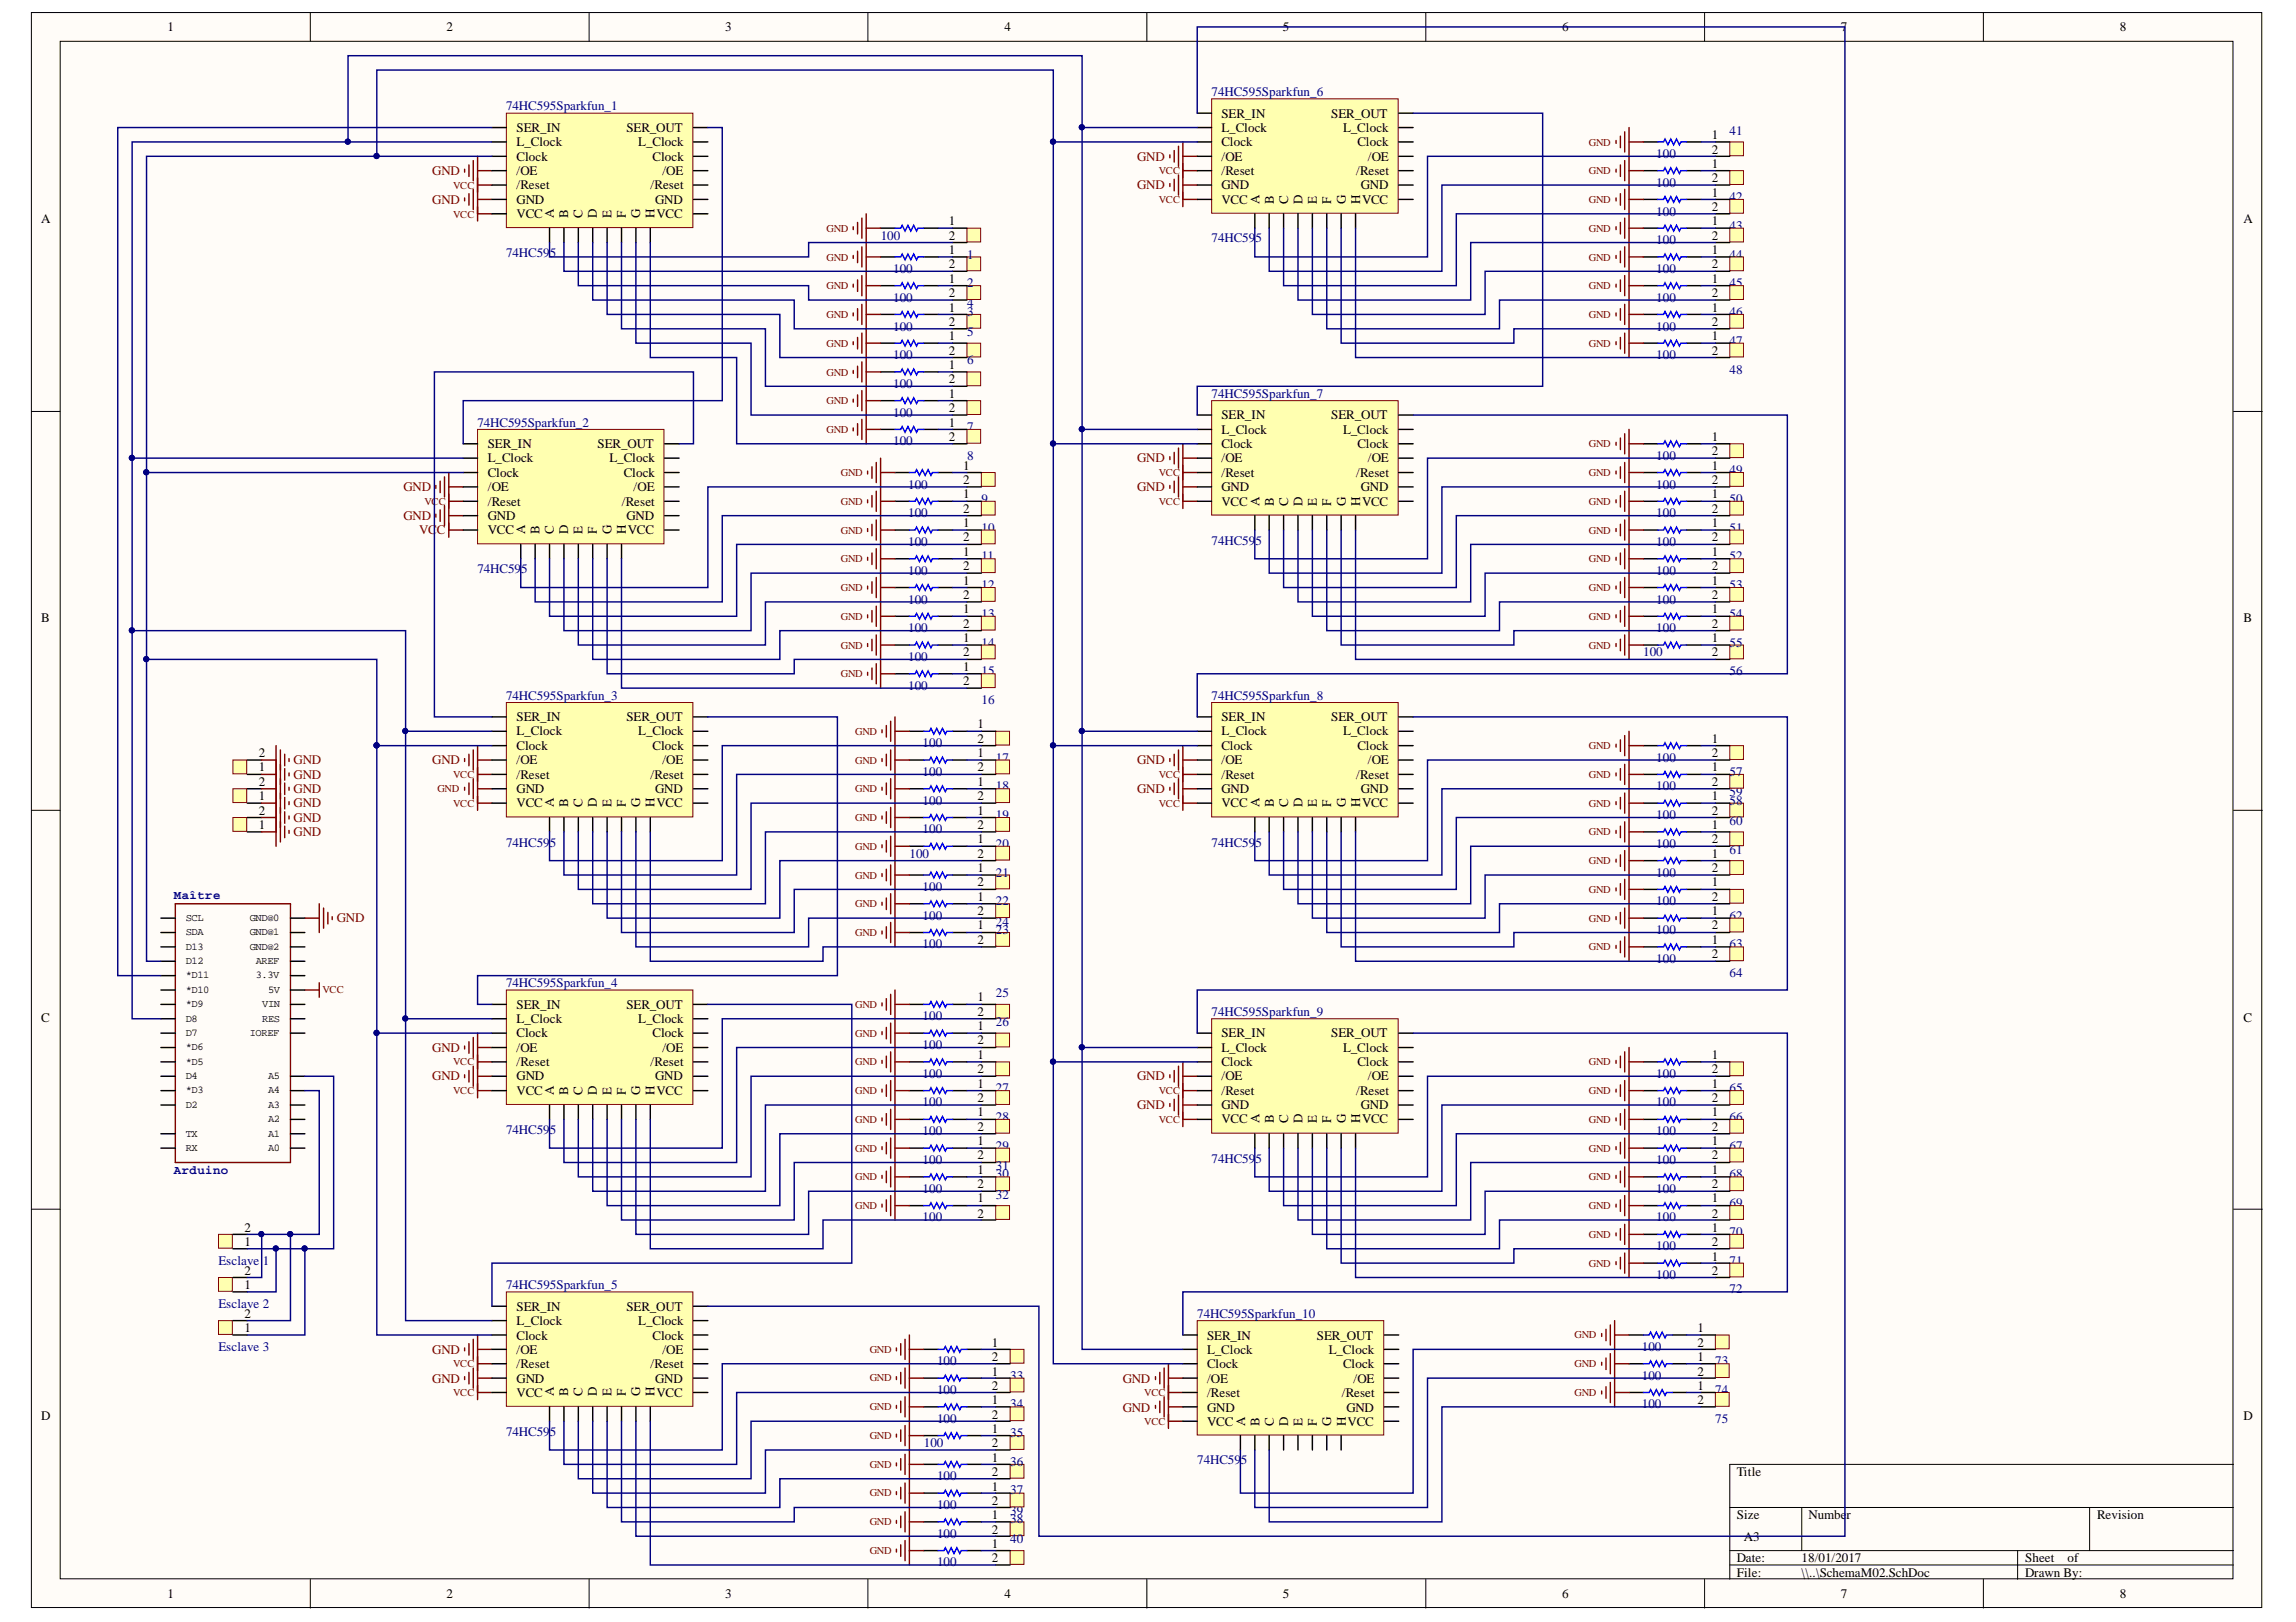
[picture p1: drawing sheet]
<svg xmlns="http://www.w3.org/2000/svg" width="297mm" height="210mm" viewBox="0 0 297 210" stroke-linecap="round" stroke-linejoin="round" font-family="sans-serif">
<defs><g id="words">
<g font-size="1.7">
<text x="21.7" y="4.1">1</text>
<text x="57.8" y="4.1">2</text>
<text x="93.8" y="4.1">3</text>
<text x="129.9" y="4.1">4</text>
<text x="166" y="4.1">5</text>
<text x="202.1" y="4.1">6</text>
<text x="238.1" y="4.1">7</text>
<text x="274.3" y="4.1">8</text>
<text x="66.8" y="17.1">SER_IN</text>
<text x="81" y="17.1">SER_OUT</text>
<text x="158" y="17.1">L_Clock</text>
<text x="158" y="15.2">SER_IN</text>
<text x="172.2" y="15.2">SER_OUT</text>
<text x="173.8" y="17.1">L_Clock</text>
<text x="66.8" y="22.7">/OE</text>
<text x="66.8" y="20.8">Clock</text>
<text x="66.8" y="18.9">L_Clock</text>
<text x="82.6" y="18.9">L_Clock</text>
<text x="84.4" y="20.8">Clock</text>
<text x="85.7" y="22.7">/OE</text>
<text x="158" y="22.7">/Reset</text>
<text x="158" y="20.8">/OE</text>
<text x="158" y="18.9">Clock</text>
<text x="175.4" y="22.7">/Reset</text>
<text x="175.6" y="18.9">Clock</text>
<text x="177" y="20.8">/OE</text>
<text x="221.5" y="18">1</text>
<text x="221.5" y="19.9">2</text>
<text x="221.5" y="21.7">1</text>
<text x="221.5" y="23.6">2</text>
<text x="5.3" y="28.9">A</text>
<text x="66.8" y="28.2">VCC</text>
<text x="66.8" y="26.4">GND</text>
<text x="66.8" y="24.5">/Reset</text>
<text x="71.7" y="28.2" transform="rotate(-90 71.7 28.2)">A</text>
<text x="73.5" y="28.2" transform="rotate(-90 73.5 28.2)">B</text>
<text x="75.4" y="28.2" transform="rotate(-90 75.4 28.2)">C</text>
<text x="77.2" y="28.2" transform="rotate(-90 77.2 28.2)">D</text>
<text x="79.1" y="28.2" transform="rotate(-90 79.1 28.2)">E</text>
<text x="81" y="28.2" transform="rotate(-90 81 28.2)">F</text>
<text x="82.8" y="28.2" transform="rotate(-90 82.8 28.2)">G</text>
<text x="84.2" y="24.5">/Reset</text>
<text x="84.7" y="28.2" transform="rotate(-90 84.7 28.2)">H</text>
<text x="84.8" y="26.4">GND</text>
<text x="84.9" y="28.2">VCC</text>
<text x="122.7" y="29.2">1</text>
<text x="158" y="26.4">VCC</text>
<text x="158" y="24.5">GND</text>
<text x="162.9" y="26.4" transform="rotate(-90 162.9 26.4)">A</text>
<text x="164.8" y="26.4" transform="rotate(-90 164.8 26.4)">B</text>
<text x="166.7" y="26.4" transform="rotate(-90 166.7 26.4)">C</text>
<text x="168.5" y="26.4" transform="rotate(-90 168.5 26.4)">D</text>
<text x="170.4" y="26.4" transform="rotate(-90 170.4 26.4)">E</text>
<text x="172.2" y="26.4" transform="rotate(-90 172.2 26.4)">F</text>
<text x="174.1" y="26.4" transform="rotate(-90 174.1 26.4)">G</text>
<text x="176" y="26.4" transform="rotate(-90 176 26.4)">H</text>
<text x="176" y="24.5">GND</text>
<text x="176.2" y="26.4">VCC</text>
<text x="221.5" y="25.4">1</text>
<text x="221.5" y="27.3">2</text>
<text x="221.5" y="29.2">1</text>
<text x="290.2" y="28.9">A</text>
<text x="122.7" y="32.9">1</text>
<text x="122.7" y="34.7">2</text>
<text x="122.7" y="31">2</text>
<text x="221.5" y="31">2</text>
<text x="221.5" y="32.9">1</text>
<text x="221.5" y="34.7">2</text>
<text x="122.7" y="40.3">1</text>
<text x="122.7" y="36.6">1</text>
<text x="122.7" y="38.5">2</text>
<text x="221.5" y="36.6">1</text>
<text x="221.5" y="38.5">2</text>
<text x="221.5" y="40.3">1</text>
<text x="122.7" y="42.2">2</text>
<text x="122.7" y="44">1</text>
<text x="122.7" y="45.9">2</text>
<text x="122.7" y="47.8">1</text>
<text x="221.5" y="42.2">2</text>
<text x="221.5" y="44">1</text>
<text x="221.5" y="45.9">2</text>
<text x="122.7" y="49.6">2</text>
<text x="122.7" y="51.5">1</text>
<text x="122.7" y="53.3">2</text>
<text x="63.1" y="59.8">L_Clock</text>
<text x="63.1" y="58">SER_IN</text>
<text x="77.3" y="58">SER_OUT</text>
<text x="78.8" y="59.8">L_Clock</text>
<text x="122.7" y="55.2">1</text>
<text x="122.7" y="57.1">2</text>
<text x="158" y="59.8">/OE</text>
<text x="158" y="58">Clock</text>
<text x="158" y="56.1">L_Clock</text>
<text x="158" y="54.3">SER_IN</text>
<text x="172.2" y="54.3">SER_OUT</text>
<text x="173.8" y="56.1">L_Clock</text>
<text x="175.6" y="58">Clock</text>
<text x="177" y="59.8">/OE</text>
<text x="221.5" y="57.1">1</text>
<text x="221.5" y="58.9">2</text>
<text x="63.1" y="65.4">/Reset</text>
<text x="63.1" y="63.6">/OE</text>
<text x="63.1" y="61.7">Clock</text>
<text x="80.4" y="65.4">/Reset</text>
<text x="80.7" y="61.7">Clock</text>
<text x="82" y="63.6">/OE</text>
<text x="124.6" y="60.8">1</text>
<text x="124.6" y="62.6">2</text>
<text x="124.6" y="64.5">1</text>
<text x="158" y="65.4">VCC</text>
<text x="158" y="63.6">GND</text>
<text x="158" y="61.7">/Reset</text>
<text x="162.9" y="65.4" transform="rotate(-90 162.9 65.4)">A</text>
<text x="164.8" y="65.4" transform="rotate(-90 164.8 65.4)">B</text>
<text x="166.7" y="65.4" transform="rotate(-90 166.7 65.4)">C</text>
<text x="168.5" y="65.4" transform="rotate(-90 168.5 65.4)">D</text>
<text x="170.4" y="65.4" transform="rotate(-90 170.4 65.4)">E</text>
<text x="172.2" y="65.4" transform="rotate(-90 172.2 65.4)">F</text>
<text x="174.1" y="65.4" transform="rotate(-90 174.1 65.4)">G</text>
<text x="175.4" y="61.7">/Reset</text>
<text x="176" y="65.4" transform="rotate(-90 176 65.4)">H</text>
<text x="176" y="63.6">GND</text>
<text x="176.2" y="65.4">VCC</text>
<text x="221.5" y="60.8">1</text>
<text x="221.5" y="62.6">2</text>
<text x="221.5" y="64.5">1</text>
<text x="63.1" y="69.1">VCC</text>
<text x="63.1" y="67.3">GND</text>
<text x="67.9" y="69.1" transform="rotate(-90 67.9 69.1)">A</text>
<text x="69.8" y="69.1" transform="rotate(-90 69.8 69.1)">B</text>
<text x="71.7" y="69.1" transform="rotate(-90 71.7 69.1)">C</text>
<text x="73.5" y="69.1" transform="rotate(-90 73.5 69.1)">D</text>
<text x="75.4" y="69.1" transform="rotate(-90 75.4 69.1)">E</text>
<text x="77.2" y="69.1" transform="rotate(-90 77.2 69.1)">F</text>
<text x="79.1" y="69.1" transform="rotate(-90 79.1 69.1)">G</text>
<text x="81" y="69.1" transform="rotate(-90 81 69.1)">H</text>
<text x="81" y="67.3">GND</text>
<text x="81.2" y="69.1">VCC</text>
<text x="124.6" y="66.4">2</text>
<text x="124.6" y="68.2">1</text>
<text x="124.6" y="70.1">2</text>
<text x="124.6" y="71.9">1</text>
<text x="221.5" y="66.4">2</text>
<text x="221.5" y="68.2">1</text>
<text x="221.5" y="70.1">2</text>
<text x="221.5" y="71.9">1</text>
<text x="124.6" y="73.8">2</text>
<text x="124.6" y="75.7">1</text>
<text x="124.6" y="77.5">2</text>
<text x="221.5" y="73.8">2</text>
<text x="221.5" y="75.7">1</text>
<text x="221.5" y="77.5">2</text>
<text x="5.3" y="80.6">B</text>
<text x="124.6" y="79.4">1</text>
<text x="124.6" y="81.2">2</text>
<text x="124.6" y="83.1">1</text>
<text x="221.5" y="83.1">1</text>
<text x="221.5" y="79.4">1</text>
<text x="221.5" y="81.2">2</text>
<text x="290.2" y="80.6">B</text>
<text x="124.6" y="85">2</text>
<text x="124.6" y="86.8">1</text>
<text x="124.6" y="88.7">2</text>
<text x="221.5" y="85">2</text>
<text x="66.8" y="95.2">L_Clock</text>
<text x="66.8" y="93.3">SER_IN</text>
<text x="81" y="93.3">SER_OUT</text>
<text x="82.6" y="95.2">L_Clock</text>
<text x="126.5" y="94.2">1</text>
<text x="158" y="95.2">L_Clock</text>
<text x="158" y="93.3">SER_IN</text>
<text x="172.2" y="93.3">SER_OUT</text>
<text x="173.8" y="95.2">L_Clock</text>
<text x="33.5" y="101.7">2</text>
<text x="33.5" y="99.8">1</text>
<text x="33.5" y="98">2</text>
<text x="66.8" y="100.8">/Reset</text>
<text x="66.8" y="98.9">/OE</text>
<text x="66.8" y="97">Clock</text>
<text x="84.2" y="100.8">/Reset</text>
<text x="84.4" y="97">Clock</text>
<text x="85.7" y="98.9">/OE</text>
<text x="126.5" y="96.1">2</text>
<text x="126.5" y="98">1</text>
<text x="126.5" y="99.8">2</text>
<text x="126.5" y="101.7">1</text>
<text x="158" y="100.8">/Reset</text>
<text x="158" y="98.9">/OE</text>
<text x="158" y="97">Clock</text>
<text x="175.4" y="100.8">/Reset</text>
<text x="175.6" y="97">Clock</text>
<text x="177" y="98.9">/OE</text>
<text x="221.5" y="99.8">1</text>
<text x="221.5" y="101.7">2</text>
<text x="221.5" y="96.1">1</text>
<text x="221.5" y="98">2</text>
<text x="33.5" y="103.5">1</text>
<text x="33.5" y="107.3">1</text>
<text x="33.5" y="105.4">2</text>
<text x="66.8" y="104.5">VCC</text>
<text x="66.8" y="102.6">GND</text>
<text x="71.7" y="104.5" transform="rotate(-90 71.7 104.5)">A</text>
<text x="73.5" y="104.5" transform="rotate(-90 73.5 104.5)">B</text>
<text x="75.4" y="104.5" transform="rotate(-90 75.4 104.5)">C</text>
<text x="77.2" y="104.5" transform="rotate(-90 77.2 104.5)">D</text>
<text x="79.1" y="104.5" transform="rotate(-90 79.1 104.5)">E</text>
<text x="81" y="104.5" transform="rotate(-90 81 104.5)">F</text>
<text x="82.8" y="104.5" transform="rotate(-90 82.8 104.5)">G</text>
<text x="84.7" y="104.5" transform="rotate(-90 84.7 104.5)">H</text>
<text x="84.8" y="102.6">GND</text>
<text x="84.9" y="104.5">VCC</text>
<text x="126.5" y="103.5">2</text>
<text x="126.5" y="105.4">1</text>
<text x="126.5" y="107.3">2</text>
<text x="158" y="104.5">VCC</text>
<text x="158" y="102.6">GND</text>
<text x="162.9" y="104.5" transform="rotate(-90 162.9 104.5)">A</text>
<text x="164.8" y="104.5" transform="rotate(-90 164.8 104.5)">B</text>
<text x="166.7" y="104.5" transform="rotate(-90 166.7 104.5)">C</text>
<text x="168.5" y="104.5" transform="rotate(-90 168.5 104.5)">D</text>
<text x="170.4" y="104.5" transform="rotate(-90 170.4 104.5)">E</text>
<text x="172.2" y="104.5" transform="rotate(-90 172.2 104.5)">F</text>
<text x="174.1" y="104.5" transform="rotate(-90 174.1 104.5)">G</text>
<text x="176" y="104.5" transform="rotate(-90 176 104.5)">H</text>
<text x="176" y="102.6">GND</text>
<text x="176.2" y="104.5">VCC</text>
<text x="221.5" y="103.5">1</text>
<text x="221.5" y="105.4">2</text>
<text x="221.5" y="107.3">1</text>
<text x="126.5" y="112.8">1</text>
<text x="126.5" y="109.1">1</text>
<text x="126.5" y="111">2</text>
<text x="221.5" y="109.1">2</text>
<text x="221.5" y="111">1</text>
<text x="221.5" y="112.8">2</text>
<text x="126.5" y="116.6">1</text>
<text x="126.5" y="118.4">2</text>
<text x="126.5" y="114.7">2</text>
<text x="221.5" y="114.7">1</text>
<text x="221.5" y="116.6">2</text>
<text x="221.5" y="118.4">1</text>
<text x="126.5" y="120.3">1</text>
<text x="126.5" y="122.1">2</text>
<text x="221.5" y="120.3">2</text>
<text x="221.5" y="122.1">1</text>
<text x="221.5" y="124">2</text>
<text x="66.8" y="130.5">SER_IN</text>
<text x="81" y="130.5">SER_OUT</text>
<text x="126.5" y="129.6">1</text>
<text x="126.5" y="131.4">2</text>
<text x="5.3" y="132.2">C</text>
<text x="66.8" y="137.9">/Reset</text>
<text x="66.8" y="136.1">/OE</text>
<text x="66.8" y="134.2">Clock</text>
<text x="66.8" y="132.4">L_Clock</text>
<text x="82.6" y="132.4">L_Clock</text>
<text x="84.2" y="137.9">/Reset</text>
<text x="84.4" y="134.2">Clock</text>
<text x="85.7" y="136.1">/OE</text>
<text x="126.5" y="133.3">1</text>
<text x="126.5" y="135.2">2</text>
<text x="126.5" y="137">1</text>
<text x="158" y="137.9">Clock</text>
<text x="158" y="136.1">L_Clock</text>
<text x="158" y="134.2">SER_IN</text>
<text x="172.2" y="134.2">SER_OUT</text>
<text x="173.8" y="136.1">L_Clock</text>
<text x="175.6" y="137.9">Clock</text>
<text x="221.5" y="137">1</text>
<text x="290.2" y="132.2">C</text>
<text x="66.8" y="141.7">VCC</text>
<text x="66.8" y="139.8">GND</text>
<text x="71.7" y="141.7" transform="rotate(-90 71.7 141.7)">A</text>
<text x="73.5" y="141.7" transform="rotate(-90 73.5 141.7)">B</text>
<text x="75.4" y="141.7" transform="rotate(-90 75.4 141.7)">C</text>
<text x="77.2" y="141.7" transform="rotate(-90 77.2 141.7)">D</text>
<text x="79.1" y="141.7" transform="rotate(-90 79.1 141.7)">E</text>
<text x="81" y="141.7" transform="rotate(-90 81 141.7)">F</text>
<text x="82.8" y="141.7" transform="rotate(-90 82.8 141.7)">G</text>
<text x="84.7" y="141.7" transform="rotate(-90 84.7 141.7)">H</text>
<text x="84.8" y="139.8">GND</text>
<text x="84.9" y="141.7">VCC</text>
<text x="126.5" y="138.9">2</text>
<text x="126.5" y="140.7">1</text>
<text x="126.5" y="142.6">2</text>
<text x="158" y="143.5">GND</text>
<text x="158" y="141.7">/Reset</text>
<text x="158" y="139.8">/OE</text>
<text x="175.4" y="141.7">/Reset</text>
<text x="176" y="143.5">GND</text>
<text x="177" y="139.8">/OE</text>
<text x="221.5" y="138.9">2</text>
<text x="221.5" y="140.7">1</text>
<text x="221.5" y="142.6">2</text>
<text x="126.5" y="144.5">1</text>
<text x="126.5" y="146.3">2</text>
<text x="126.5" y="148.2">1</text>
<text x="158" y="145.4">VCC</text>
<text x="162.9" y="145.4" transform="rotate(-90 162.9 145.4)">A</text>
<text x="164.8" y="145.4" transform="rotate(-90 164.8 145.4)">B</text>
<text x="166.7" y="145.4" transform="rotate(-90 166.7 145.4)">C</text>
<text x="168.5" y="145.4" transform="rotate(-90 168.5 145.4)">D</text>
<text x="170.4" y="145.4" transform="rotate(-90 170.4 145.4)">E</text>
<text x="172.2" y="145.4" transform="rotate(-90 172.2 145.4)">F</text>
<text x="174.1" y="145.4" transform="rotate(-90 174.1 145.4)">G</text>
<text x="176" y="145.4" transform="rotate(-90 176 145.4)">H</text>
<text x="176.2" y="145.4">VCC</text>
<text x="221.5" y="144.5">1</text>
<text x="221.5" y="146.3">2</text>
<text x="221.5" y="148.2">1</text>
<text x="126.5" y="150">2</text>
<text x="126.5" y="151.9">1</text>
<text x="126.5" y="153.8">2</text>
<text x="126.5" y="155.6">1</text>
<text x="221.5" y="150">2</text>
<text x="221.5" y="151.9">1</text>
<text x="221.5" y="153.8">2</text>
<text x="221.5" y="155.6">1</text>
<text x="31.6" y="161.3">1</text>
<text x="31.6" y="159.4">2</text>
<text x="126.5" y="157.6">2</text>
<text x="221.5" y="157.6">2</text>
<text x="221.5" y="159.4">1</text>
<text x="221.5" y="161.3">2</text>
<text x="31.6" y="166.9">1</text>
<text x="31.6" y="165">2</text>
<text x="221.5" y="163.1">1</text>
<text x="221.5" y="165">2</text>
<text x="31.6" y="172.4">1</text>
<text x="31.6" y="170.6">2</text>
<text x="66.8" y="173.4">Clock</text>
<text x="66.8" y="171.5">L_Clock</text>
<text x="66.8" y="169.6">SER_IN</text>
<text x="81" y="169.6">SER_OUT</text>
<text x="82.6" y="171.5">L_Clock</text>
<text x="84.4" y="173.4">Clock</text>
<text x="156.2" y="173.4">SER_IN</text>
<text x="170.4" y="173.4">SER_OUT</text>
<text x="219.6" y="172.4">1</text>
<text x="66.8" y="178.9">GND</text>
<text x="66.8" y="177.1">/Reset</text>
<text x="66.8" y="175.2">/OE</text>
<text x="84.2" y="177.1">/Reset</text>
<text x="84.8" y="178.9">GND</text>
<text x="85.7" y="175.2">/OE</text>
<text x="128.3" y="174.3">1</text>
<text x="128.3" y="176.2">2</text>
<text x="128.3" y="178">1</text>
<text x="128.3" y="179.9">2</text>
<text x="156.2" y="178.9">/OE</text>
<text x="156.2" y="177.1">Clock</text>
<text x="156.2" y="175.2">L_Clock</text>
<text x="171.9" y="175.2">L_Clock</text>
<text x="173.8" y="177.1">Clock</text>
<text x="175.1" y="178.9">/OE</text>
<text x="219.6" y="174.3">2</text>
<text x="219.6" y="176.2">1</text>
<text x="219.6" y="178">2</text>
<text x="219.6" y="179.9">1</text>
<text x="5.3" y="183.8">D</text>
<text x="66.8" y="180.8">VCC</text>
<text x="71.7" y="180.7" transform="rotate(-90 71.7 180.7)">A</text>
<text x="73.5" y="180.7" transform="rotate(-90 73.5 180.7)">B</text>
<text x="75.4" y="180.7" transform="rotate(-90 75.4 180.7)">C</text>
<text x="77.2" y="180.7" transform="rotate(-90 77.2 180.7)">D</text>
<text x="79.1" y="180.7" transform="rotate(-90 79.1 180.7)">E</text>
<text x="81" y="180.7" transform="rotate(-90 81 180.7)">F</text>
<text x="82.8" y="180.7" transform="rotate(-90 82.8 180.7)">G</text>
<text x="84.7" y="180.7" transform="rotate(-90 84.7 180.7)">H</text>
<text x="84.9" y="180.8">VCC</text>
<text x="128.3" y="185.5">1</text>
<text x="128.3" y="181.7">1</text>
<text x="128.3" y="183.6">2</text>
<text x="156.2" y="184.5">VCC</text>
<text x="156.2" y="182.7">GND</text>
<text x="156.2" y="180.8">/Reset</text>
<text x="161.1" y="184.5" transform="rotate(-90 161.1 184.5)">A</text>
<text x="162.9" y="184.5" transform="rotate(-90 162.9 184.5)">B</text>
<text x="164.8" y="184.5" transform="rotate(-90 164.8 184.5)">C</text>
<text x="166.7" y="184.5" transform="rotate(-90 166.7 184.5)">D</text>
<text x="168.5" y="184.5" transform="rotate(-90 168.5 184.5)">E</text>
<text x="170.4" y="184.5" transform="rotate(-90 170.4 184.5)">F</text>
<text x="172.2" y="184.5" transform="rotate(-90 172.2 184.5)">G</text>
<text x="173.6" y="180.8">/Reset</text>
<text x="174.1" y="184.5" transform="rotate(-90 174.1 184.5)">H</text>
<text x="174.2" y="182.7">GND</text>
<text x="174.4" y="184.5">VCC</text>
<text x="219.6" y="181.7">2</text>
<text x="290.2" y="183.8">D</text>
<text x="128.3" y="189.2">1</text>
<text x="128.3" y="191">2</text>
<text x="128.3" y="187.3">2</text>
<text x="224.7" y="191">Title</text>
<text x="128.3" y="196.6">1</text>
<text x="128.3" y="192.9">1</text>
<text x="128.3" y="194.8">2</text>
<text x="224.7" y="196.6">Size</text>
<text x="234" y="196.6">Number</text>
<text x="271.3" y="196.6">Revision</text>
<text x="128.3" y="198.5">2</text>
<text x="128.3" y="200.3">1</text>
<text x="128.3" y="202.2">2</text>
<text x="224.7" y="202.2">Date:</text>
<text x="225.6" y="199.4">A3</text>
<text x="233.1" y="202.2">18/01/2017</text>
<text x="262" y="202.2">Sheet</text>
<text x="267.5" y="202.2">of</text>
<text x="21.7" y="206.8">1</text>
<text x="57.8" y="206.8">2</text>
<text x="93.8" y="206.8">3</text>
<text x="129.9" y="206.8">4</text>
<text x="166" y="206.8">5</text>
<text x="202.1" y="206.8">6</text>
<text x="224.7" y="204">File:</text>
<text x="233.1" y="204">\\..\SchemaM02.SchDoc</text>
<text x="238.1" y="206.8">7</text>
<text x="262" y="204">Drawn By:</text>
<text x="274.3" y="206.8">8</text>
</g>
<g font-size="1.7" fill="#000080">
<text x="65.5" y="14.3">74HC595Sparkfun_1</text>
<text x="156.8" y="12.4">74HC595Sparkfun_6</text>
<text x="223.8" y="17.4">41</text>
<text x="214.3" y="20.5">100</text>
<text x="214.3" y="24.2">100</text>
<text x="214.3" y="27.9">100</text>
<text x="223.8" y="26">42</text>
<text x="223.8" y="29.8">43</text>
<text x="65.5" y="33.2">74HC595</text>
<text x="113.9" y="31">100</text>
<text x="115.6" y="35.3">100</text>
<text x="125.1" y="33.5">1</text>
<text x="156.8" y="31.4">74HC595</text>
<text x="214.3" y="31.6">100</text>
<text x="214.3" y="35.3">100</text>
<text x="223.8" y="33.5">44</text>
<text x="115.6" y="39.1">100</text>
<text x="125.1" y="39.7">4</text>
<text x="125.1" y="40.9">3</text>
<text x="125.1" y="37.2">2</text>
<text x="214.3" y="39.1">100</text>
<text x="223.8" y="37.2">45</text>
<text x="223.8" y="40.9">46</text>
<text x="115.6" y="42.8">100</text>
<text x="115.6" y="46.5">100</text>
<text x="125.1" y="43.4">5</text>
<text x="125.1" y="47.2">6</text>
<text x="214.3" y="42.8">100</text>
<text x="214.3" y="46.5">100</text>
<text x="223.8" y="44.6">47</text>
<text x="115.6" y="50.2">100</text>
<text x="115.6" y="53.9">100</text>
<text x="156.8" y="51.5">74HC595Sparkfun_7</text>
<text x="223.8" y="48.4">48</text>
<text x="61.8" y="55.2">74HC595Sparkfun_2</text>
<text x="115.6" y="57.6">100</text>
<text x="125.1" y="55.8">7</text>
<text x="125.1" y="59.5">8</text>
<text x="214.3" y="59.5">100</text>
<text x="117.5" y="63.2">100</text>
<text x="127" y="65.1">9</text>
<text x="214.3" y="63.2">100</text>
<text x="223.8" y="61.4">49</text>
<text x="223.8" y="65.1">50</text>
<text x="117.5" y="66.9">100</text>
<text x="117.5" y="70.7">100</text>
<text x="127" y="68.8">10</text>
<text x="156.8" y="70.5">74HC595</text>
<text x="214.3" y="66.9">100</text>
<text x="214.3" y="70.7">100</text>
<text x="223.8" y="68.8">51</text>
<text x="61.8" y="74.2">74HC595</text>
<text x="117.5" y="74.4">100</text>
<text x="127" y="72.5">11</text>
<text x="127" y="76.2">12</text>
<text x="214.3" y="74.4">100</text>
<text x="223.8" y="72.5">52</text>
<text x="223.8" y="76.2">53</text>
<text x="117.5" y="78.1">100</text>
<text x="117.5" y="81.8">100</text>
<text x="127" y="80">13</text>
<text x="127" y="83.7">14</text>
<text x="214.3" y="78.1">100</text>
<text x="214.3" y="81.8">100</text>
<text x="223.8" y="80">54</text>
<text x="223.8" y="83.7">55</text>
<text x="117.5" y="85.5">100</text>
<text x="117.5" y="89.3">100</text>
<text x="127" y="87.4">15</text>
<text x="212.6" y="85">100</text>
<text x="223.8" y="87.4">56</text>
<text x="65.5" y="90.5">74HC595Sparkfun_3</text>
<text x="127" y="91.1">16</text>
<text x="156.8" y="90.5">74HC595Sparkfun_8</text>
<text x="119.4" y="96.7">100</text>
<text x="119.4" y="100.4">100</text>
<text x="128.8" y="98.6">17</text>
<text x="214.3" y="98.6">100</text>
<text x="223.8" y="100.4">57</text>
<text x="119.4" y="104.1">100</text>
<text x="119.4" y="107.9">100</text>
<text x="128.8" y="102.3">18</text>
<text x="128.8" y="106">19</text>
<text x="214.3" y="102.3">100</text>
<text x="214.3" y="106">100</text>
<text x="223.8" y="103">59</text>
<text x="223.8" y="106.8">60</text>
<text x="223.8" y="104.1">58</text>
<text x="65.5" y="109.5">74HC595</text>
<text x="117.7" y="111">100</text>
<text x="128.8" y="109.7">20</text>
<text x="128.8" y="113.4">21</text>
<text x="156.8" y="109.5">74HC595</text>
<text x="214.3" y="109.7">100</text>
<text x="214.3" y="113.4">100</text>
<text x="223.8" y="110.5">61</text>
<text x="119.4" y="115.3">100</text>
<text x="119.4" y="119">100</text>
<text x="128.8" y="119.8">24</text>
<text x="128.8" y="117.2">22</text>
<text x="214.3" y="117.2">100</text>
<text x="223.8" y="119">62</text>
<text x="119.4" y="122.7">100</text>
<text x="128.8" y="120.9">23</text>
<text x="214.3" y="120.9">100</text>
<text x="214.3" y="124.6">100</text>
<text x="223.8" y="122.7">63</text>
<text x="65.5" y="127.7">74HC595Sparkfun_4</text>
<text x="128.8" y="129.1">25</text>
<text x="156.8" y="131.4">74HC595Sparkfun_9</text>
<text x="223.8" y="126.5">64</text>
<text x="119.4" y="132">100</text>
<text x="119.4" y="135.8">100</text>
<text x="128.8" y="132.8">26</text>
<text x="119.4" y="139.5">100</text>
<text x="119.4" y="143.2">100</text>
<text x="128.8" y="141.3">27</text>
<text x="214.3" y="139.5">100</text>
<text x="214.3" y="143.2">100</text>
<text x="223.8" y="141.3">65</text>
<text x="65.5" y="146.7">74HC595</text>
<text x="119.4" y="146.9">100</text>
<text x="128.8" y="145">28</text>
<text x="128.8" y="148.8">29</text>
<text x="214.3" y="146.9">100</text>
<text x="223.8" y="145">66</text>
<text x="223.8" y="148.8">67</text>
<text x="119.4" y="150.6">100</text>
<text x="119.4" y="154.3">100</text>
<text x="128.8" y="152.5">30</text>
<text x="128.8" y="151.4">31</text>
<text x="128.8" y="155.1">32</text>
<text x="156.8" y="150.5">74HC595</text>
<text x="214.3" y="150.6">100</text>
<text x="214.3" y="154.3">100</text>
<text x="223.8" y="152.5">68</text>
<text x="119.4" y="158.1">100</text>
<text x="214.3" y="158.1">100</text>
<text x="214.3" y="161.8">100</text>
<text x="223.8" y="156.2">69</text>
<text x="223.8" y="159.9">70</text>
<text x="28.3" y="163.6">Esclave 1</text>
<text x="65.5" y="166.9">74HC595Sparkfun_5</text>
<text x="214.3" y="165.5">100</text>
<text x="223.8" y="163.6">71</text>
<text x="223.8" y="167.4">72</text>
<text x="28.3" y="169.2">Esclave 2</text>
<text x="154.9" y="170.6">74HC595Sparkfun_10</text>
<text x="28.3" y="174.8">Esclave 3</text>
<text x="121.2" y="176.7">100</text>
<text x="130.7" y="178.5">33</text>
<text x="212.4" y="174.8">100</text>
<text x="212.4" y="178.5">100</text>
<text x="221.9" y="176.7">73</text>
<text x="65.5" y="185.8">74HC595</text>
<text x="121.2" y="180.4">100</text>
<text x="121.2" y="184.1">100</text>
<text x="130.7" y="182.2">34</text>
<text x="130.7" y="186">35</text>
<text x="212.4" y="182.2">100</text>
<text x="221.9" y="180.4">74</text>
<text x="221.9" y="184.1">75</text>
<text x="119.5" y="187.3">100</text>
<text x="121.2" y="191.5">100</text>
<text x="130.7" y="189.7">36</text>
<text x="154.9" y="189.5">74HC595</text>
<text x="121.2" y="195.3">100</text>
<text x="130.7" y="196">39</text>
<text x="130.7" y="197.1">38</text>
<text x="130.7" y="193.4">37</text>
<text x="121.2" y="199">100</text>
<text x="121.2" y="202.7">100</text>
<text x="130.7" y="199.7">40</text>
</g>
<g font-size="1.7" fill="#800000">
<text x="55.9" y="22.7">GND</text>
<text x="147.1" y="20.8">GND</text>
<text x="55.9" y="26.4">GND</text>
<text x="147.1" y="24.5">GND</text>
<text x="147.1" y="59.8">GND</text>
<text x="52.2" y="63.6">GND</text>
<text x="147.1" y="63.6">GND</text>
<text x="52.2" y="67.3">GND</text>
<text x="54.2" y="69.1">VC</text>
<text x="56.5" y="69.1">C</text>
<text x="38" y="98.9">GND</text>
<text x="38" y="100.8">GND</text>
<text x="55.9" y="98.9">GND</text>
<text x="147.1" y="98.9">GND</text>
<text x="38" y="102.6">GND</text>
<text x="38" y="104.5">GND</text>
<text x="38" y="106.3">GND</text>
<text x="147.1" y="102.6">GND</text>
<text x="38" y="108.2">GND</text>
<text x="43.6" y="119.4">GND</text>
<text x="55.9" y="136.1">GND</text>
<text x="55.9" y="139.8">GND</text>
<text x="147.1" y="139.8">GND</text>
<text x="147.1" y="143.5">GND</text>
<text x="55.9" y="178.9">GND</text>
<text x="55.9" y="175.2">GND</text>
<text x="145.2" y="178.9">GND</text>
<text x="145.2" y="182.7">GND</text>
</g>
<g font-size="1.6" fill="#000080">
<text x="22.5" y="116.3">Maître</text>
<text x="22.5" y="152">Arduino</text>
</g>
<g font-size="1.4" fill="#800000">
<text x="149.9" y="22.6">VCC</text>
<text x="205.6" y="18.9">GND</text>
<text x="205.6" y="22.6">GND</text>
<text x="58.6" y="28.1">VCC</text>
<text x="58.6" y="24.4">VCC</text>
<text x="149.9" y="26.3">VCC</text>
<text x="205.6" y="26.3">GND</text>
<text x="106.9" y="30">GND</text>
<text x="106.9" y="33.7">GND</text>
<text x="205.6" y="30">GND</text>
<text x="205.6" y="33.7">GND</text>
<text x="106.9" y="37.4">GND</text>
<text x="106.9" y="41.2">GND</text>
<text x="205.6" y="37.4">GND</text>
<text x="205.6" y="41.2">GND</text>
<text x="106.9" y="44.9">GND</text>
<text x="205.6" y="44.9">GND</text>
<text x="106.9" y="48.6">GND</text>
<text x="106.9" y="52.3">GND</text>
<text x="106.9" y="56">GND</text>
<text x="205.6" y="57.9">GND</text>
<text x="54.9" y="65.3">VCC</text>
<text x="108.8" y="65.3">GND</text>
<text x="108.8" y="61.6">GND</text>
<text x="149.9" y="65.3">VCC</text>
<text x="149.9" y="61.6">VCC</text>
<text x="205.6" y="61.6">GND</text>
<text x="205.6" y="65.3">GND</text>
<text x="108.8" y="69.1">GND</text>
<text x="205.6" y="69.1">GND</text>
<text x="108.8" y="72.8">GND</text>
<text x="108.8" y="76.5">GND</text>
<text x="205.6" y="72.8">GND</text>
<text x="205.6" y="76.5">GND</text>
<text x="108.8" y="80.2">GND</text>
<text x="108.8" y="83.9">GND</text>
<text x="205.6" y="83.9">GND</text>
<text x="205.6" y="80.2">GND</text>
<text x="108.8" y="87.7">GND</text>
<text x="110.7" y="95.1">GND</text>
<text x="58.6" y="100.7">VCC</text>
<text x="110.7" y="98.8">GND</text>
<text x="149.9" y="100.7">VCC</text>
<text x="205.6" y="97">GND</text>
<text x="205.6" y="100.7">GND</text>
<text x="56.6" y="102.5">GND</text>
<text x="58.6" y="104.4">VCC</text>
<text x="110.7" y="102.5">GND</text>
<text x="110.7" y="106.3">GND</text>
<text x="149.9" y="104.4">VCC</text>
<text x="205.6" y="104.4">GND</text>
<text x="110.7" y="113.7">GND</text>
<text x="110.7" y="110">GND</text>
<text x="205.6" y="108.1">GND</text>
<text x="205.6" y="111.8">GND</text>
<text x="110.7" y="117.4">GND</text>
<text x="205.6" y="115.5">GND</text>
<text x="205.6" y="119.3">GND</text>
<text x="110.7" y="121.1">GND</text>
<text x="205.6" y="123">GND</text>
<text x="41.7" y="128.6">VCC</text>
<text x="110.7" y="130.4">GND</text>
<text x="58.6" y="137.9">VCC</text>
<text x="110.7" y="137.9">GND</text>
<text x="110.7" y="134.1">GND</text>
<text x="205.6" y="137.9">GND</text>
<text x="58.6" y="141.6">VCC</text>
<text x="110.7" y="141.6">GND</text>
<text x="149.9" y="141.6">VCC</text>
<text x="205.6" y="141.6">GND</text>
<text x="110.7" y="149">GND</text>
<text x="110.7" y="145.3">GND</text>
<text x="149.9" y="145.3">VCC</text>
<text x="205.6" y="145.3">GND</text>
<text x="205.6" y="149">GND</text>
<text x="110.7" y="152.7">GND</text>
<text x="205.6" y="152.7">GND</text>
<text x="110.7" y="156.5">GND</text>
<text x="205.6" y="156.5">GND</text>
<text x="205.6" y="160.2">GND</text>
<text x="205.6" y="163.9">GND</text>
<text x="203.7" y="173.2">GND</text>
<text x="58.6" y="176.9">VCC</text>
<text x="112.5" y="178.8">GND</text>
<text x="112.5" y="175.1">GND</text>
<text x="203.7" y="176.9">GND</text>
<text x="58.6" y="180.6">VCC</text>
<text x="112.5" y="182.5">GND</text>
<text x="148" y="184.4">VCC</text>
<text x="148" y="180.6">VCC</text>
<text x="203.7" y="180.6">GND</text>
<text x="112.5" y="186.2">GND</text>
<text x="112.5" y="189.9">GND</text>
<text x="112.5" y="193.7">GND</text>
<text x="112.5" y="197.4">GND</text>
<text x="112.5" y="201.1">GND</text>
</g>
<g font-size="1.4">
<text x="24" y="119.2">SCL</text>
<text x="32.3" y="119.2">GND@0</text>
<text x="24" y="124.8">D12</text>
<text x="24" y="122.9">D13</text>
<text x="24" y="121">SDA</text>
<text x="32.3" y="122.9">GND@2</text>
<text x="32.3" y="121">GND@1</text>
<text x="33.1" y="124.8">AREF</text>
<text x="24" y="130.3">*D9</text>
<text x="24" y="128.5">*D10</text>
<text x="24" y="126.6">*D11</text>
<text x="33.1" y="126.6">3.3V</text>
<text x="33.9" y="130.3">VIN</text>
<text x="34.7" y="128.5">5V</text>
<text x="24" y="137.8">*D5</text>
<text x="24" y="135.9">*D6</text>
<text x="24" y="134.1">D7</text>
<text x="24" y="132.2">D8</text>
<text x="32.3" y="134.1">IOREF</text>
<text x="33.9" y="132.2">RES</text>
<text x="24" y="143.4">D2</text>
<text x="24" y="141.5">*D3</text>
<text x="24" y="139.6">D4</text>
<text x="34.7" y="143.4">A3</text>
<text x="34.7" y="141.5">A4</text>
<text x="34.7" y="139.6">A5</text>
<text x="24" y="148.9">RX</text>
<text x="24" y="147.1">TX</text>
<text x="34.7" y="148.9">A0</text>
<text x="34.7" y="147.1">A1</text>
<text x="34.7" y="145.2">A2</text>
</g>
</g></defs>
<g fill="#fffcf8" stroke="#000" stroke-width=".13">
<path d="M4.1 1.6h288.5v206.4h-288.5z"/>
<path d="M7.8 5.3h281.1v199h-281.1z"/>
</g>
<g fill="none" stroke="#000" stroke-width=".13">
<path d="M40.1 1.6v3.7M76.2 1.6v3.7M112.3 1.6v3.7M148.4 1.6v3.7M184.5 1.6v3.7M220.5 1.6v3.7M256.6 1.6v3.7M4.1 53.2h3.7M289 53.2h3.7M4.1 104.9h3.7M289 104.9h3.7M4.1 156.5h3.7"/>
<path d="M289 156.5h3.7M223.8 195.1h65.2M233.1 195.1v5.6M270.3 195.1v5.6M289 189.5h-65.2v14.9M40.1 204.4v3.7M76.2 204.4v3.7M112.3 204.4v3.7M148.4 204.4v3.7M184.5 204.4v3.7M220.5 204.4v3.7M223.8 200.7h65.2"/>
<path d="M223.8 202.5h65.2M256.6 204.4v3.7M261 200.7v3.7"/>
</g>
<path d="M22.7 117h14.9v33.4h-14.9z" fill="none" stroke="#800000" stroke-width=".19"/>
<g fill="none" stroke="#000" stroke-width=".19">
<path d="M20.8 118.8h1.9M37.6 118.8h1.8M20.8 139.3h1.9M20.8 137.4h1.9M20.8 135.6h1.9M20.8 133.7h1.9M20.8 131.8h1.9M20.8 130h1.9M20.8 128.1h1.9M20.8 126.3h1.9M20.8 124.4h1.9M20.8 122.5h1.9"/>
<path d="M20.8 120.7h1.9M37.6 139.3h1.8M37.6 133.7h1.8M37.6 131.8h1.8M37.6 130h1.8M37.6 128.1h1.8M37.6 126.3h1.8M37.6 124.4h1.8M37.6 122.5h1.8M37.6 120.7h1.8M20.8 148.6h1.9M20.8 146.7h1.9"/>
<path d="M20.8 143h1.9M20.8 141.1h1.9M37.6 148.6h1.8M37.6 146.7h1.8M37.6 143h1.8M37.6 141.1h1.8M37.6 144.9h1.8"/>
</g>
<path d="M125.1 40.7h1.8v1.8h-1.8z" fill="#ffffb0" stroke="#800000" stroke-width=".13"/>
<path d="M123.2 40.7h1.9M123.2 42.5h1.9" fill="none" stroke="#000" stroke-width=".19"/>
<path d="M125.1 44.4h1.8v1.8h-1.8z" fill="#ffffb0" stroke="#800000" stroke-width=".13"/>
<path d="M123.2 44.4h1.9M123.2 46.3h1.9" fill="none" stroke="#000" stroke-width=".19"/>
<path d="M125.1 48.1h1.8v1.8h-1.8z" fill="#ffffb0" stroke="#800000" stroke-width=".13"/>
<path d="M123.2 48.1h1.9M123.2 50h1.9" fill="none" stroke="#000" stroke-width=".19"/>
<path d="M125.1 51.8h1.8v1.8h-1.8z" fill="#ffffb0" stroke="#800000" stroke-width=".13"/>
<path d="M123.2 51.8h1.9M123.2 53.7h1.9" fill="none" stroke="#000" stroke-width=".19"/>
<path d="M125.1 55.6h1.8v1.8h-1.8z" fill="#ffffb0" stroke="#800000" stroke-width=".13"/>
<path d="M123.2 55.6h1.9M123.2 57.4h1.9" fill="none" stroke="#000" stroke-width=".19"/>
<path d="M127 61.2h1.7v1.7h-1.7z" fill="#ffffb0" stroke="#800000" stroke-width=".13"/>
<path d="M125.1 61.2h1.9M125.1 63h1.9" fill="none" stroke="#000" stroke-width=".19"/>
<path d="M127 64.9h1.7v1.8h-1.7z" fill="#ffffb0" stroke="#800000" stroke-width=".13"/>
<path d="M125.1 64.9h1.9M125.1 66.7h1.9" fill="none" stroke="#000" stroke-width=".19"/>
<path d="M127 68.6h1.7v1.8h-1.7z" fill="#ffffb0" stroke="#800000" stroke-width=".13"/>
<path d="M125.1 68.6h1.9M125.1 70.5h1.9" fill="none" stroke="#000" stroke-width=".19"/>
<path d="M127 72.3h1.7v1.8h-1.7z" fill="#ffffb0" stroke="#800000" stroke-width=".13"/>
<path d="M125.1 72.3h1.9M125.1 74.2h1.9" fill="none" stroke="#000" stroke-width=".19"/>
<path d="M127 76h1.7v1.8h-1.7z" fill="#ffffb0" stroke="#800000" stroke-width=".13"/>
<path d="M125.1 76h1.9M125.1 77.9h1.9" fill="none" stroke="#000" stroke-width=".19"/>
<path d="M127 79.8h1.7v1.7h-1.7z" fill="#ffffb0" stroke="#800000" stroke-width=".13"/>
<path d="M125.1 79.8h1.9M125.1 81.6h1.9" fill="none" stroke="#000" stroke-width=".19"/>
<path d="M127 83.5h1.7v1.8h-1.7z" fill="#ffffb0" stroke="#800000" stroke-width=".13"/>
<path d="M125.1 83.5h1.9M125.1 85.3h1.9" fill="none" stroke="#000" stroke-width=".19"/>
<path d="M127 87.2h1.7v1.8h-1.7z" fill="#ffffb0" stroke="#800000" stroke-width=".13"/>
<path d="M125.1 87.2h1.9M125.1 89.1h1.9" fill="none" stroke="#000" stroke-width=".19"/>
<path d="M128.8 94.6h1.8v1.8h-1.8z" fill="#ffffb0" stroke="#800000" stroke-width=".13"/>
<path d="M127 94.6h1.8M127 96.5h1.8" fill="none" stroke="#000" stroke-width=".19"/>
<path d="M128.8 98.4h1.8v1.7h-1.8z" fill="#ffffb0" stroke="#800000" stroke-width=".13"/>
<path d="M127 98.4h1.8M127 100.2h1.8" fill="none" stroke="#000" stroke-width=".19"/>
<path d="M128.8 102.1h1.8v1.8h-1.8z" fill="#ffffb0" stroke="#800000" stroke-width=".13"/>
<path d="M127 102.1h1.8M127 103.9h1.8" fill="none" stroke="#000" stroke-width=".19"/>
<path d="M128.8 105.8h1.8v1.8h-1.8z" fill="#ffffb0" stroke="#800000" stroke-width=".13"/>
<path d="M127 105.8h1.8M127 107.7h1.8" fill="none" stroke="#000" stroke-width=".19"/>
<path d="M125.1 37h1.8v1.8h-1.8z" fill="#ffffb0" stroke="#800000" stroke-width=".13"/>
<path d="M123.2 37h1.9M123.2 38.8h1.9" fill="none" stroke="#000" stroke-width=".19"/>
<path d="M125.1 33.2h1.8v1.8h-1.8z" fill="#ffffb0" stroke="#800000" stroke-width=".13"/>
<path d="M123.2 33.2h1.9M123.2 35.1h1.9" fill="none" stroke="#000" stroke-width=".19"/>
<path d="M125.1 29.5h1.8v1.8h-1.8z" fill="#ffffb0" stroke="#800000" stroke-width=".13"/>
<path d="M123.2 29.5h1.9M123.2 31.4h1.9" fill="none" stroke="#000" stroke-width=".19"/>
<path d="M223.8 103.9h1.8v1.8h-1.8z" fill="#ffffb0" stroke="#800000" stroke-width=".13"/>
<path d="M221.9 103.9h1.9M221.9 105.8h1.9" fill="none" stroke="#000" stroke-width=".19"/>
<path d="M223.8 107.7h1.8v1.7h-1.8z" fill="#ffffb0" stroke="#800000" stroke-width=".13"/>
<path d="M221.9 107.7h1.9M221.9 109.5h1.9" fill="none" stroke="#000" stroke-width=".19"/>
<path d="M223.8 111.4h1.8v1.8h-1.8z" fill="#ffffb0" stroke="#800000" stroke-width=".13"/>
<path d="M221.9 111.4h1.9M221.9 113.2h1.9" fill="none" stroke="#000" stroke-width=".19"/>
<path d="M223.8 115.1h1.8v1.8h-1.8z" fill="#ffffb0" stroke="#800000" stroke-width=".13"/>
<path d="M221.9 115.1h1.9M221.9 117h1.9" fill="none" stroke="#000" stroke-width=".19"/>
<path d="M223.8 118.8h1.8v1.8h-1.8z" fill="#ffffb0" stroke="#800000" stroke-width=".13"/>
<path d="M221.9 118.8h1.9M221.9 120.7h1.9" fill="none" stroke="#000" stroke-width=".19"/>
<path d="M223.8 122.5h1.8v1.8h-1.8z" fill="#ffffb0" stroke="#800000" stroke-width=".13"/>
<path d="M221.9 122.5h1.9M221.9 124.4h1.9" fill="none" stroke="#000" stroke-width=".19"/>
<path d="M223.8 137.4h1.8v1.8h-1.8z" fill="#ffffb0" stroke="#800000" stroke-width=".13"/>
<path d="M221.9 137.4h1.9M221.9 139.3h1.9" fill="none" stroke="#000" stroke-width=".19"/>
<path d="M223.8 141.1h1.8v1.8h-1.8z" fill="#ffffb0" stroke="#800000" stroke-width=".13"/>
<path d="M221.9 141.1h1.9M221.9 143h1.9" fill="none" stroke="#000" stroke-width=".19"/>
<path d="M223.8 144.9h1.8v1.7h-1.8z" fill="#ffffb0" stroke="#800000" stroke-width=".13"/>
<path d="M221.9 144.9h1.9M221.9 146.7h1.9" fill="none" stroke="#000" stroke-width=".19"/>
<path d="M223.8 148.6h1.8v1.8h-1.8z" fill="#ffffb0" stroke="#800000" stroke-width=".13"/>
<path d="M221.9 148.6h1.9M221.9 150.4h1.9" fill="none" stroke="#000" stroke-width=".19"/>
<path d="M223.8 152.3h1.8v1.8h-1.8z" fill="#ffffb0" stroke="#800000" stroke-width=".13"/>
<path d="M221.9 152.3h1.9M221.9 154.2h1.9" fill="none" stroke="#000" stroke-width=".19"/>
<path d="M223.8 156h1.8v1.8h-1.8z" fill="#ffffb0" stroke="#800000" stroke-width=".13"/>
<path d="M221.9 156h1.9M221.9 157.9h1.9" fill="none" stroke="#000" stroke-width=".19"/>
<path d="M223.8 159.7h1.8v1.8h-1.8z" fill="#ffffb0" stroke="#800000" stroke-width=".13"/>
<path d="M221.9 159.7h1.9M221.9 161.6h1.9" fill="none" stroke="#000" stroke-width=".19"/>
<path d="M223.8 163.5h1.8v1.7h-1.8z" fill="#ffffb0" stroke="#800000" stroke-width=".13"/>
<path d="M221.9 163.5h1.9M221.9 165.3h1.9" fill="none" stroke="#000" stroke-width=".19"/>
<path d="M221.9 172.8h1.8v1.7h-1.8z" fill="#ffffb0" stroke="#800000" stroke-width=".13"/>
<path d="M220.1 172.8h1.8M220.1 174.6h1.8" fill="none" stroke="#000" stroke-width=".19"/>
<path d="M221.9 176.5h1.8v1.8h-1.8z" fill="#ffffb0" stroke="#800000" stroke-width=".13"/>
<path d="M220.1 176.5h1.8M220.1 178.3h1.8" fill="none" stroke="#000" stroke-width=".19"/>
<path d="M221.9 180.2h1.8v1.8h-1.8z" fill="#ffffb0" stroke="#800000" stroke-width=".13"/>
<path d="M220.1 180.2h1.8M220.1 182.1h1.8" fill="none" stroke="#000" stroke-width=".19"/>
<path d="M223.8 100.2h1.8v1.8h-1.8z" fill="#ffffb0" stroke="#800000" stroke-width=".13"/>
<path d="M221.9 100.2h1.9M221.9 102.1h1.9" fill="none" stroke="#000" stroke-width=".19"/>
<path d="M223.8 96.5h1.8v1.8h-1.8z" fill="#ffffb0" stroke="#800000" stroke-width=".13"/>
<path d="M221.9 96.5h1.9M221.9 98.4h1.9" fill="none" stroke="#000" stroke-width=".19"/>
<path d="M223.8 83.5h1.8v1.8h-1.8z" fill="#ffffb0" stroke="#800000" stroke-width=".13"/>
<path d="M221.9 83.5h1.9M221.9 85.3h1.9" fill="none" stroke="#000" stroke-width=".19"/>
<path d="M130.7 196.9h1.8v1.8h-1.8z" fill="#ffffb0" stroke="#800000" stroke-width=".13"/>
<path d="M128.8 196.9h1.9M128.8 198.8h1.9" fill="none" stroke="#000" stroke-width=".19"/>
<path d="M130.7 200.7h1.8v1.8h-1.8z" fill="#ffffb0" stroke="#800000" stroke-width=".13"/>
<path d="M128.8 200.7h1.9M128.8 202.5h1.9" fill="none" stroke="#000" stroke-width=".19"/>
<path d="M223.8 18.4h1.8v1.8h-1.8z" fill="#ffffb0" stroke="#800000" stroke-width=".13"/>
<path d="M221.9 18.4h1.9M221.9 20.2h1.9" fill="none" stroke="#000" stroke-width=".19"/>
<path d="M223.8 22.1h1.8v1.8h-1.8z" fill="#ffffb0" stroke="#800000" stroke-width=".13"/>
<path d="M221.9 22.1h1.9M221.9 23.9h1.9" fill="none" stroke="#000" stroke-width=".19"/>
<path d="M223.8 25.8h1.8v1.8h-1.8z" fill="#ffffb0" stroke="#800000" stroke-width=".13"/>
<path d="M221.9 25.8h1.9M221.9 27.7h1.9" fill="none" stroke="#000" stroke-width=".19"/>
<path d="M223.8 29.5h1.8v1.8h-1.8z" fill="#ffffb0" stroke="#800000" stroke-width=".13"/>
<path d="M221.9 29.5h1.9M221.9 31.4h1.9" fill="none" stroke="#000" stroke-width=".19"/>
<path d="M223.8 33.2h1.8v1.8h-1.8z" fill="#ffffb0" stroke="#800000" stroke-width=".13"/>
<path d="M221.9 33.2h1.9M221.9 35.1h1.9" fill="none" stroke="#000" stroke-width=".19"/>
<path d="M223.8 37h1.8v1.8h-1.8z" fill="#ffffb0" stroke="#800000" stroke-width=".13"/>
<path d="M221.9 37h1.9M221.9 38.8h1.9" fill="none" stroke="#000" stroke-width=".19"/>
<path d="M223.8 40.7h1.8v1.8h-1.8z" fill="#ffffb0" stroke="#800000" stroke-width=".13"/>
<path d="M221.9 40.7h1.9M221.9 42.5h1.9" fill="none" stroke="#000" stroke-width=".19"/>
<path d="M223.8 44.4h1.8v1.8h-1.8z" fill="#ffffb0" stroke="#800000" stroke-width=".13"/>
<path d="M221.9 44.4h1.9M221.9 46.3h1.9" fill="none" stroke="#000" stroke-width=".19"/>
<path d="M223.8 57.4h1.8v1.8h-1.8z" fill="#ffffb0" stroke="#800000" stroke-width=".13"/>
<path d="M221.9 57.4h1.9M221.9 59.3h1.9" fill="none" stroke="#000" stroke-width=".19"/>
<path d="M223.8 61.2h1.8v1.7h-1.8z" fill="#ffffb0" stroke="#800000" stroke-width=".13"/>
<path d="M221.9 61.2h1.9M221.9 63h1.9" fill="none" stroke="#000" stroke-width=".19"/>
<path d="M223.8 64.9h1.8v1.8h-1.8z" fill="#ffffb0" stroke="#800000" stroke-width=".13"/>
<path d="M221.9 64.9h1.9M221.9 66.7h1.9" fill="none" stroke="#000" stroke-width=".19"/>
<path d="M223.8 68.6h1.8v1.8h-1.8z" fill="#ffffb0" stroke="#800000" stroke-width=".13"/>
<path d="M221.9 68.6h1.9M221.9 70.5h1.9" fill="none" stroke="#000" stroke-width=".19"/>
<path d="M223.8 72.3h1.8v1.8h-1.8z" fill="#ffffb0" stroke="#800000" stroke-width=".13"/>
<path d="M221.9 72.3h1.9M221.9 74.2h1.9" fill="none" stroke="#000" stroke-width=".19"/>
<path d="M223.8 76h1.8v1.8h-1.8z" fill="#ffffb0" stroke="#800000" stroke-width=".13"/>
<path d="M221.9 76h1.9M221.9 77.9h1.9" fill="none" stroke="#000" stroke-width=".19"/>
<path d="M223.8 79.8h1.8v1.7h-1.8z" fill="#ffffb0" stroke="#800000" stroke-width=".13"/>
<path d="M221.9 79.8h1.9M221.9 81.6h1.9" fill="none" stroke="#000" stroke-width=".19"/>
<path d="M130.7 193.2h1.8v1.8h-1.8z" fill="#ffffb0" stroke="#800000" stroke-width=".13"/>
<path d="M128.8 193.2h1.9M128.8 195.1h1.9" fill="none" stroke="#000" stroke-width=".19"/>
<path d="M130.7 189.5h1.8v1.8h-1.8z" fill="#ffffb0" stroke="#800000" stroke-width=".13"/>
<path d="M128.8 189.5h1.9M128.8 191.4h1.9" fill="none" stroke="#000" stroke-width=".19"/>
<path d="M130.7 185.8h1.8v1.8h-1.8z" fill="#ffffb0" stroke="#800000" stroke-width=".13"/>
<path d="M128.8 185.8h1.9M128.8 187.6h1.9" fill="none" stroke="#000" stroke-width=".19"/>
<path d="M128.8 120.7h1.8v1.8h-1.8z" fill="#ffffb0" stroke="#800000" stroke-width=".13"/>
<path d="M127 120.7h1.8M127 122.5h1.8" fill="none" stroke="#000" stroke-width=".19"/>
<path d="M128.8 130h1.8v1.8h-1.8z" fill="#ffffb0" stroke="#800000" stroke-width=".13"/>
<path d="M127 130h1.8M127 131.8h1.8" fill="none" stroke="#000" stroke-width=".19"/>
<path d="M128.8 133.7h1.8v1.8h-1.8z" fill="#ffffb0" stroke="#800000" stroke-width=".13"/>
<path d="M127 133.7h1.8M127 135.6h1.8" fill="none" stroke="#000" stroke-width=".19"/>
<path d="M128.8 137.4h1.8v1.8h-1.8z" fill="#ffffb0" stroke="#800000" stroke-width=".13"/>
<path d="M127 137.4h1.8M127 139.3h1.8" fill="none" stroke="#000" stroke-width=".19"/>
<path d="M128.8 141.1h1.8v1.8h-1.8z" fill="#ffffb0" stroke="#800000" stroke-width=".13"/>
<path d="M127 141.1h1.8M127 143h1.8" fill="none" stroke="#000" stroke-width=".19"/>
<path d="M128.8 144.9h1.8v1.7h-1.8z" fill="#ffffb0" stroke="#800000" stroke-width=".13"/>
<path d="M127 144.9h1.8M127 146.7h1.8" fill="none" stroke="#000" stroke-width=".19"/>
<path d="M128.8 148.6h1.8v1.8h-1.8z" fill="#ffffb0" stroke="#800000" stroke-width=".13"/>
<path d="M127 148.6h1.8M127 150.4h1.8" fill="none" stroke="#000" stroke-width=".19"/>
<path d="M128.8 117h1.8v1.7h-1.8z" fill="#ffffb0" stroke="#800000" stroke-width=".13"/>
<path d="M127 117h1.8M127 118.8h1.8" fill="none" stroke="#000" stroke-width=".19"/>
<path d="M128.8 113.2h1.8v1.8h-1.8z" fill="#ffffb0" stroke="#800000" stroke-width=".13"/>
<path d="M127 113.2h1.8M127 115.1h1.8" fill="none" stroke="#000" stroke-width=".19"/>
<path d="M128.8 109.5h1.8v1.8h-1.8z" fill="#ffffb0" stroke="#800000" stroke-width=".13"/>
<path d="M127 109.5h1.8M127 111.4h1.8" fill="none" stroke="#000" stroke-width=".19"/>
<path d="M128.8 152.3h1.8v1.8h-1.8z" fill="#ffffb0" stroke="#800000" stroke-width=".13"/>
<path d="M127 152.3h1.8M127 154.2h1.8" fill="none" stroke="#000" stroke-width=".19"/>
<path d="M128.8 156h1.8v1.8h-1.8z" fill="#ffffb0" stroke="#800000" stroke-width=".13"/>
<path d="M127 156h1.8M127 157.9h1.8" fill="none" stroke="#000" stroke-width=".19"/>
<path d="M130.7 174.6h1.8v1.8h-1.8z" fill="#ffffb0" stroke="#800000" stroke-width=".13"/>
<path d="M128.8 174.6h1.9M128.8 176.5h1.9" fill="none" stroke="#000" stroke-width=".19"/>
<path d="M130.7 178.3h1.8v1.8h-1.8z" fill="#ffffb0" stroke="#800000" stroke-width=".13"/>
<path d="M128.8 178.3h1.9M128.8 180.2h1.9" fill="none" stroke="#000" stroke-width=".19"/>
<path d="M130.7 182.1h1.8v1.7h-1.8z" fill="#ffffb0" stroke="#800000" stroke-width=".13"/>
<g fill="none" stroke="#000" stroke-width=".19">
<path d="M212.6 18.4h1.9M218.2 18.4h1.9M113.9 29.5h1.9M113.9 33.2h1.9M113.9 37h1.9M119.5 29.5h1.9M119.5 33.2h1.9M119.5 37h1.9M212.6 29.5h1.9M212.6 33.2h1.9M212.6 37h1.9M212.6 22.1h1.9"/>
<path d="M212.6 25.8h1.9M218.2 29.5h1.9M218.2 33.2h1.9M218.2 37h1.9M218.2 22.1h1.9M218.2 25.8h1.9M113.9 40.7h1.9M113.9 44.4h1.9M113.9 48.1h1.9M113.9 51.8h1.9M113.9 55.6h1.9M119.5 40.7h1.9"/>
<path d="M119.5 44.4h1.9M119.5 48.1h1.9M119.5 51.8h1.9M119.5 55.6h1.9M212.6 40.7h1.9M212.6 44.4h1.9M212.6 57.4h1.9M218.2 40.7h1.9M218.2 44.4h1.9M218.2 57.4h1.9M115.8 61.2h1.8M115.8 64.9h1.8"/>
<path d="M115.8 68.6h1.8M115.8 72.3h1.8M115.8 76h1.8M115.8 79.8h1.8M121.4 61.2h1.8M121.4 64.9h1.8M121.4 68.6h1.8M121.4 72.3h1.8M121.4 76h1.8M121.4 79.8h1.8M212.6 61.2h1.9M212.6 64.9h1.9"/>
<path d="M212.6 68.6h1.9M212.6 72.3h1.9M212.6 76h1.9M212.6 79.8h1.9M218.2 61.2h1.9M218.2 64.9h1.9M218.2 68.6h1.9M218.2 72.3h1.9M218.2 76h1.9M218.2 79.8h1.9M115.8 83.5h1.8M115.8 87.2h1.8"/>
<path d="M117.6 94.6h1.9M117.6 98.4h1.9M121.4 83.5h1.8M121.4 87.2h1.8M123.2 94.6h1.9M123.2 98.4h1.9M212.6 83.5h1.9M212.6 96.5h1.9M218.2 83.5h1.9M218.2 96.5h1.9M117.6 102.1h1.9M117.6 105.8h1.9"/>
<path d="M117.6 109.5h1.9M117.6 113.2h1.9M117.6 117h1.9M123.2 102.1h1.9M123.2 105.8h1.9M123.2 109.5h1.9M123.2 113.2h1.9M123.2 117h1.9M212.6 100.2h1.9M212.6 103.9h1.9M212.6 107.7h1.9M212.6 111.4h1.9"/>
<path d="M212.6 115.1h1.9M212.6 118.8h1.9M218.2 100.2h1.9M218.2 103.9h1.9M218.2 107.7h1.9M218.2 111.4h1.9M218.2 115.1h1.9M218.2 118.8h1.9M117.6 137.4h1.9M117.6 120.7h1.9M117.6 130h1.9M117.6 133.7h1.9"/>
<path d="M123.2 137.4h1.9M123.2 120.7h1.9M123.2 130h1.9M123.2 133.7h1.9M212.6 122.5h1.9M212.6 137.4h1.9M218.2 122.5h1.9M218.2 137.4h1.9M117.6 141.1h1.9M117.6 144.9h1.9M117.6 148.6h1.9M117.6 152.3h1.9"/>
<path d="M117.6 156h1.9M123.2 141.1h1.9M123.2 144.9h1.9M123.2 148.6h1.9M123.2 152.3h1.9M123.2 156h1.9M212.6 141.1h1.9M212.6 144.9h1.9M212.6 148.6h1.9M212.6 152.3h1.9M212.6 156h1.9M212.6 159.7h1.9"/>
<path d="M218.2 141.1h1.9M218.2 144.9h1.9M218.2 148.6h1.9M218.2 152.3h1.9M218.2 156h1.9M218.2 159.7h1.9M119.5 174.6h1.9M119.5 178.3h1.9M125.1 174.6h1.9M125.1 178.3h1.9M210.8 172.8h1.8M210.8 176.5h1.8"/>
<path d="M212.6 163.5h1.9M216.3 172.8h1.9M216.3 176.5h1.9M218.2 163.5h1.9M119.5 182.1h1.9M119.5 185.8h1.9M119.5 189.5h1.9M119.5 193.2h1.9M119.5 196.9h1.9M125.1 182.1h1.9M125.1 185.8h1.9M125.1 189.5h1.9"/>
<path d="M125.1 193.2h1.9M125.1 196.9h1.9M128.8 182.1h1.9M128.8 183.9h1.9M210.8 180.2h1.8M216.3 180.2h1.9M119.5 200.7h1.9M125.1 200.7h1.9"/>
</g>
<g fill="none" stroke="#00f" stroke-width=".19">
<path d="M214.5 18.4h.7l.2-.4 .4 .7 .4-.7 .3 .7 .4-.7 .4 .7 .2-.3h.7M115.8 29.5h.7l.2-.3 .4 .7 .4-.7 .3 .7 .4-.7 .4 .7 .2-.4h.7M115.8 33.2h.7l.2-.3 .4 .7 .4-.7 .3 .7 .4-.7 .4 .7 .2-.4h.7M115.8 37h.7l.2-.4 .4 .7 .4-.7 .3 .7 .4-.7 .4 .7 .2-.3h.7M214.5 22.1h.7l.2-.4 .4 .8 .4-.8 .3 .8 .4-.8 .4 .8 .2-.4h.7M214.5 25.8h.7l.2-.4 .4 .8 .4-.8 .3 .8 .4-.8 .4 .8 .2-.4h.7M214.5 29.5h.7l.2-.3 .4 .7 .4-.7 .3 .7 .4-.7 .4 .7 .2-.4h.7M214.5 33.2h.7l.2-.3 .4 .7 .4-.7 .3 .7 .4-.7 .4 .7 .2-.4h.7M214.5 37h.7l.2-.4 .4 .7 .4-.7 .3 .7 .4-.7 .4 .7 .2-.3h.7M115.8 40.7h.7l.2-.4 .4 .8 .4-.8 .3 .8 .4-.8 .4 .8 .2-.4h.7M115.8 44.4h.7l.2-.4 .4 .8 .4-.8 .3 .8 .4-.8 .4 .8 .2-.4h.7M115.8 48.1h.7l.2-.3 .4 .7 .4-.7 .3 .7 .4-.7 .4 .7 .2-.4h.7"/>
<path d="M115.8 51.8h.7l.2-.3 .4 .7 .4-.7 .3 .7 .4-.7 .4 .7 .2-.4h.7M115.8 55.6h.7l.2-.4 .4 .7 .4-.7 .3 .7 .4-.7 .4 .7 .2-.3h.7M214.5 40.7h.7l.2-.4 .4 .8 .4-.8 .3 .8 .4-.8 .4 .8 .2-.4h.7M214.5 44.4h.7l.2-.4 .4 .8 .4-.8 .3 .8 .4-.8 .4 .8 .2-.4h.7M214.5 57.4h.7l.2-.3 .4 .7 .4-.7 .3 .7 .4-.7 .4 .7 .2-.4h.7M117.6 61.2h.8l.2-.4 .4 .7 .3-.7 .4 .7 .4-.7 .3 .7 .2-.3h.8M117.6 64.9h.8l.2-.4 .4 .7 .3-.7 .4 .7 .4-.7 .3 .7 .2-.3h.8M117.6 68.6h.8l.2-.4 .4 .8 .3-.8 .4 .8 .4-.8 .3 .8 .2-.4h.8M117.6 72.3h.8l.2-.4 .4 .8 .3-.8 .4 .8 .4-.8 .3 .8 .2-.4h.8M117.6 76h.8l.2-.3 .4 .7 .3-.7 .4 .7 .4-.7 .3 .7 .2-.4h.8M117.6 79.8h.8l.2-.4 .4 .7 .3-.7 .4 .7 .4-.7 .3 .7 .2-.3h.8M214.5 61.2h.7l.2-.4 .4 .7 .4-.7 .3 .7 .4-.7 .4 .7 .2-.3h.7"/>
<path d="M214.5 64.9h.7l.2-.4 .4 .7 .4-.7 .3 .7 .4-.7 .4 .7 .2-.3h.7M214.5 68.6h.7l.2-.4 .4 .8 .4-.8 .3 .8 .4-.8 .4 .8 .2-.4h.7M214.5 72.3h.7l.2-.4 .4 .8 .4-.8 .3 .8 .4-.8 .4 .8 .2-.4h.7M214.5 76h.7l.2-.3 .4 .7 .4-.7 .3 .7 .4-.7 .4 .7 .2-.4h.7M214.5 79.8h.7l.2-.4 .4 .7 .4-.7 .3 .7 .4-.7 .4 .7 .2-.3h.7M117.6 83.5h.8l.2-.4 .4 .7 .3-.7 .4 .7 .4-.7 .3 .7 .2-.3h.8M117.6 87.2h.8l.2-.4 .4 .8 .3-.8 .4 .8 .4-.8 .3 .8 .2-.4h.8M119.5 94.6h.8l.1-.3 .4 .7 .4-.7 .4 .7 .3-.7 .4 .7 .2-.4h.7M119.5 98.4h.8l.1-.4 .4 .7 .4-.7 .4 .7 .3-.7 .4 .7 .2-.3h.7M214.5 83.5h.7l.2-.4 .4 .7 .4-.7 .3 .7 .4-.7 .4 .7 .2-.3h.7M214.5 96.5h.7l.2-.4 .4 .8 .4-.8 .3 .8 .4-.8 .4 .8 .2-.4h.7M119.5 102.1h.8l.1-.4 .4 .7 .4-.7 .4 .7 .3-.7 .4 .7 .2-.3h.7"/>
<path d="M119.5 105.8h.8l.1-.4 .4 .8 .4-.8 .4 .8 .3-.8 .4 .8 .2-.4h.7M119.5 109.5h.8l.1-.4 .4 .8 .4-.8 .4 .8 .3-.8 .4 .8 .2-.4h.7M119.5 113.2h.8l.1-.3 .4 .7 .4-.7 .4 .7 .3-.7 .4 .7 .2-.4h.7M119.5 117h.8l.1-.4 .4 .7 .4-.7 .4 .7 .3-.7 .4 .7 .2-.3h.7M214.5 100.2h.7l.2-.4 .4 .8 .4-.8 .3 .8 .4-.8 .4 .8 .2-.4h.7M214.5 103.9h.7l.2-.3 .4 .7 .4-.7 .3 .7 .4-.7 .4 .7 .2-.4h.7M214.5 107.7h.7l.2-.4 .4 .7 .4-.7 .3 .7 .4-.7 .4 .7 .2-.3h.7M214.5 111.4h.7l.2-.4 .4 .7 .4-.7 .3 .7 .4-.7 .4 .7 .2-.3h.7M214.5 115.1h.7l.2-.4 .4 .8 .4-.8 .3 .8 .4-.8 .4 .8 .2-.4h.7M214.5 118.8h.7l.2-.4 .4 .8 .4-.8 .3 .8 .4-.8 .4 .8 .2-.4h.7M119.5 120.7h.8l.1-.4 .4 .7 .4-.7 .4 .7 .3-.7 .4 .7 .2-.3h.7M119.5 130h.8l.1-.4 .4 .7 .4-.7 .4 .7 .3-.7 .4 .7 .2-.3h.7"/>
<path d="M119.5 133.7h.8l.1-.4 .4 .8 .4-.8 .4 .8 .3-.8 .4 .8 .2-.4h.7M119.5 137.4h.8l.1-.4 .4 .8 .4-.8 .4 .8 .3-.8 .4 .8 .2-.4h.7M214.5 122.5h.7l.2-.3 .4 .7 .4-.7 .3 .7 .4-.7 .4 .7 .2-.4h.7M214.5 137.4h.7l.2-.4 .4 .8 .4-.8 .3 .8 .4-.8 .4 .8 .2-.4h.7M119.5 141.1h.8l.1-.3 .4 .7 .4-.7 .4 .7 .3-.7 .4 .7 .2-.4h.7M119.5 144.9h.8l.1-.4 .4 .7 .4-.7 .4 .7 .3-.7 .4 .7 .2-.3h.7M119.5 148.6h.8l.1-.4 .4 .8 .4-.8 .4 .8 .3-.8 .4 .8 .2-.4h.7M119.5 152.3h.8l.1-.4 .4 .8 .4-.8 .4 .8 .3-.8 .4 .8 .2-.4h.7M119.5 156h.8l.1-.4 .4 .8 .4-.8 .4 .8 .3-.8 .4 .8 .2-.4h.7M214.5 141.1h.7l.2-.3 .4 .7 .4-.7 .3 .7 .4-.7 .4 .7 .2-.4h.7M214.5 144.9h.7l.2-.4 .4 .7 .4-.7 .3 .7 .4-.7 .4 .7 .2-.3h.7M214.5 148.6h.7l.2-.4 .4 .8 .4-.8 .3 .8 .4-.8 .4 .8 .2-.4h.7"/>
<path d="M214.5 152.3h.7l.2-.4 .4 .8 .4-.8 .3 .8 .4-.8 .4 .8 .2-.4h.7M214.5 156h.7l.2-.4 .4 .8 .4-.8 .3 .8 .4-.8 .4 .8 .2-.4h.7M214.5 159.7h.7l.2-.3 .4 .7 .4-.7 .3 .7 .4-.7 .4 .7 .2-.4h.7M121.4 174.6h.7l.2-.4 .4 .8 .3-.8 .4 .8 .4-.8 .4 .8 .2-.4h.7M121.4 178.3h.7l.2-.3 .4 .7 .3-.7 .4 .7 .4-.7 .4 .7 .2-.4h.7M212.6 172.8h.8l.1-.4 .4 .7 .4-.7 .4 .7 .3-.7 .4 .7 .2-.3h.7M212.6 176.5h.8l.1-.4 .4 .8 .4-.8 .4 .8 .3-.8 .4 .8 .2-.4h.7M214.5 163.5h.7l.2-.4 .4 .7 .4-.7 .3 .7 .4-.7 .4 .7 .2-.3h.7M121.4 185.8h.7l.2-.4 .4 .8 .3-.8 .4 .8 .4-.8 .4 .8 .2-.4h.7M121.4 189.5h.7l.2-.4 .4 .8 .3-.8 .4 .8 .4-.8 .4 .8 .2-.4h.7M121.4 193.2h.7l.2-.3 .4 .7 .3-.7 .4 .7 .4-.7 .4 .7 .2-.4h.7M121.4 196.9h.7l.2-.3 .4 .7 .3-.7 .4 .7 .4-.7 .4 .7 .2-.4h.7"/>
<path d="M121.4 182.1h.7l.2-.4 .4 .7 .3-.7 .4 .7 .4-.7 .4 .7 .2-.3h.7M212.6 180.2h.8l.1-.4 .4 .8 .4-.8 .4 .8 .3-.8 .4 .8 .2-.4h.7M121.4 200.7h.7l.2-.4 .4 .7 .3-.7 .4 .7 .4-.7 .4 .7 .2-.3h.7"/>
</g>
<g fill="none" stroke="#800000" stroke-width=".19">
<path d="M151.9 19.5v1.5M152.5 18.9v2.6M153 18.4v8.3M209.1 18.2v.4M209.6 17.6v1.5M210.2 17.1v2.6M210.8 16.5v29.8M210.8 18.4h1.8M60.1 21.9v.4M60.1 25.6v.4M60.7 21.3v1.5M60.7 25.1v1.5"/>
<path d="M61.2 20.8v2.6M61.2 24.5v2.6M61.8 20.2v8.4M61.8 25.8h1.8M61.8 22.1h1.8M61.8 23.9h1.8M61.8 27.7h1.8M110.4 29.3v.4M110.4 33.1v.3M110.4 36.8v.4M110.9 28.8v1.5M110.9 32.5v1.5"/>
<path d="M110.9 36.2v1.5M110.9 39.9v1.5M111.5 28.2v2.6M111.5 31.9v2.7M111.5 35.7v2.6M111.5 39.4v2.6M112.1 27.7v29.7M112.1 29.5h1.8M112.1 33.2h1.8M112.1 37h1.8M151.4 20v.4M151.4 23.8v.3"/>
<path d="M151.9 23.2v1.5M152.5 22.6v2.6M153 25.8h1.9M153 22.1h1.9M153 20.2h1.9M153 23.9h1.9M209.1 21.9v.4M209.1 25.6v.4M209.1 29.3v.4M209.1 33.1v.3M209.1 36.8v.4M209.6 21.3v1.5"/>
<path d="M209.6 25.1v1.5M209.6 28.8v1.5M209.6 32.5v1.5M209.6 36.2v1.5M209.6 39.9v1.5M210.2 20.8v2.6M210.2 24.5v2.6M210.2 28.2v2.6M210.2 31.9v2.7M210.2 35.7v2.6M210.2 39.4v2.6M210.8 25.8h1.8"/>
<path d="M210.8 22.1h1.8M210.8 29.5h1.8M210.8 33.2h1.8M210.8 37h1.8M110.4 40.5v.4M110.4 44.2v.4M110.4 47.9v.4M110.4 51.7v.3M110.4 55.4v.4M110.9 43.7v1.5M110.9 47.4v1.5M110.9 51.1v1.5"/>
<path d="M110.9 54.8v1.5M111.5 43.1v2.6M111.5 46.8v2.6M111.5 50.5v2.7M111.5 54.3v2.6M112.1 40.7h1.8M112.1 44.4h1.8M112.1 48.1h1.8M112.1 51.8h1.8M112.1 55.6h1.8M113.4 59.8v2.7M113.9 59.3v29.8"/>
<path d="M151.4 59.1v.4M151.9 58.5v1.5M152.5 58v2.6M153 57.4v8.4M153 59.3h1.9M209.1 40.5v.4M209.1 44.2v.4M209.1 57.2v.4M209.6 43.7v1.5M209.6 56.7v1.5M210.2 43.1v2.6M210.2 56.1v2.6"/>
<path d="M210.2 59.8v2.7M210.8 40.7h1.8M210.8 44.4h1.8M210.8 55.6v29.7M210.8 57.4h1.8M56.4 62.8v.4M56.4 66.5v.4M56.9 62.3v1.5M56.9 66v1.5M57.5 61.7v2.6M57.5 65.4v2.6M58.1 61.2v8.3"/>
<path d="M58.1 66.7h1.8M58.1 63h1.8M58.1 68.6h1.8M58.1 64.9h1.8M112.2 61v.3M112.2 64.7v.4M112.2 68.4v.4M112.2 72.1v.4M112.2 75.8v.4M112.2 79.6v.3M112.8 60.4v1.5M112.8 64.1v1.5"/>
<path d="M112.8 67.8v1.5M112.8 71.6v1.5M112.8 75.3v1.5M112.8 79v1.5M113.4 63.6v2.6M113.4 67.3v2.6M113.4 71v2.6M113.4 74.7v2.6M113.4 78.5v2.6M113.9 68.6h1.9M113.9 64.9h1.9M113.9 61.2h1.9"/>
<path d="M113.9 72.3h1.9M113.9 76h1.9M113.9 79.8h1.9M151.4 62.8v.4M151.9 62.3v1.5M152.5 61.7v2.6M153 63h1.9M153 64.9h1.9M153 61.2h1.9M209.1 61v.3M209.1 64.7v.4M209.1 68.4v.4"/>
<path d="M209.1 72.1v.4M209.1 75.8v.4M209.1 79.6v.3M209.6 60.4v1.5M209.6 64.1v1.5M209.6 67.8v1.5M209.6 71.6v1.5M209.6 75.3v1.5M209.6 79v1.5M210.2 63.6v2.6M210.2 67.3v2.6M210.2 71v2.6"/>
<path d="M210.2 74.7v2.6M210.2 78.5v2.6M210.8 68.6h1.8M210.8 64.9h1.8M210.8 61.2h1.8M210.8 72.3h1.8M210.8 76h1.8M210.8 79.8h1.8M60.1 98.2v.3M60.7 97.6v1.5M61.2 97.1v2.6M61.8 96.5v8.4"/>
<path d="M61.8 98.4h1.8M112.2 83.3v.4M112.2 87v.4M112.8 82.7v1.5M112.8 86.4v1.5M113.4 82.2v2.6M113.4 85.9v2.6M113.9 83.5h1.9M113.9 87.2h1.9M114.1 94.4v.4M114.1 98.2v.3M114.7 93.9v1.5"/>
<path d="M114.7 97.6v1.5M115.2 93.3v2.6M115.2 97.1v2.6M115.8 98.4h1.8M115.8 92.8v29.7M115.8 94.6h1.8M151.4 98.2v.3M151.9 97.6v1.5M152.5 97.1v2.6M153 98.4h1.9M153 96.5v8.4M209.1 83.3v.4"/>
<path d="M209.1 96.3v.4M209.6 82.7v1.5M209.6 95.8v1.4M209.6 99.5v1.5M210.2 82.2v2.6M210.2 95.2v2.6M210.2 98.9v2.6M210.8 83.5h1.8M210.8 94.6v29.8M210.8 96.5h1.8M39.4 118.8h1.9M41.3 117v3.7"/>
<path d="M41.9 117.5v2.6M42.4 118.1v1.5M43 118.6v.4M60.1 101.9v.4M60.7 101.3v1.5M61.2 100.8v2.6M61.8 102.1h1.8M61.8 103.9h1.8M61.8 100.2h1.8M114.1 101.9v.4M114.1 105.6v.4M114.1 109.3v.4"/>
<path d="M114.1 113v.4M114.1 116.8v.3M114.7 101.3v1.5M114.7 105.1v1.4M114.7 108.8v1.5M114.7 112.5v1.5M114.7 116.2v1.5M114.7 119.9v1.5M115.2 100.8v2.6M115.2 104.5v2.6M115.2 108.2v2.6M115.2 111.9v2.6"/>
<path d="M115.2 115.7v2.6M115.2 119.4v2.6M115.8 102.1h1.8M115.8 105.8h1.8M115.8 117h1.8M115.8 113.2h1.8M115.8 109.5h1.8M151.4 101.9v.4M151.9 101.3v1.5M152.5 100.8v2.6M153 102.1h1.9M153 103.9h1.9"/>
<path d="M153 100.2h1.9M209.1 100v.4M209.1 103.7v.4M209.1 107.5v.3M209.1 111.2v.4M209.1 114.9v.4M209.1 118.6v.4M209.6 103.2v1.5M209.6 106.9v1.5M209.6 110.6v1.5M209.6 114.4v1.4M209.6 118.1v1.5"/>
<path d="M210.2 102.6v2.6M210.2 106.4v2.6M210.2 110.1v2.6M210.2 113.8v2.6M210.2 117.5v2.6M210.8 118.8h1.8M210.8 103.9h1.8M210.8 100.2h1.8M210.8 107.7h1.8M210.8 111.4h1.8M210.8 115.1h1.8M60.1 135.4v.3"/>
<path d="M60.1 139.1v.4M60.7 134.8v1.5M60.7 138.5v1.5M61.2 134.3v2.6M61.2 138v2.6M61.8 133.7v8.4M61.8 135.6h1.8M61.8 139.3h1.8M61.8 137.4h1.8M114.1 120.5v.4M114.1 129.8v.4M114.1 133.5v.4"/>
<path d="M114.1 137.2v.4M114.7 129.2v1.5M114.7 133v1.4M114.7 136.7v1.5M115.2 128.7v2.6M115.2 132.4v2.6M115.2 136.1v2.6M115.2 139.8v2.6M115.8 137.4h1.8M115.8 128.1v29.8M115.8 133.7h1.8M115.8 130h1.8"/>
<path d="M115.8 120.7h1.8M151.4 139.1v.4M151.9 138.5v1.5M152.5 138v2.6M153 137.4v8.4M153 139.3h1.9M209.1 122.4v.3M209.1 137.2v.4M209.6 121.8v1.5M209.6 136.7v1.5M210.2 121.2v2.6M210.2 136.1v2.6"/>
<path d="M210.2 139.8v2.6M210.8 137.4h1.8M210.8 135.6v29.7M210.8 122.5h1.8M61.8 141.1h1.8M114.1 141v.3M114.1 144.7v.3M114.1 148.4v.4M114.1 152.1v.4M114.1 155.8v.4M114.7 140.4v1.5M114.7 144.1v1.5"/>
<path d="M114.7 147.8v1.5M114.7 151.6v1.4M114.7 155.3v1.5M115.2 143.6v2.6M115.2 147.3v2.6M115.2 151v2.6M115.2 154.7v2.6M115.8 141.1h1.8M115.8 144.9h1.8M115.8 148.6h1.8M115.8 152.3h1.8M115.8 156h1.8"/>
<path d="M151.4 142.8v.4M151.9 142.3v1.4M152.5 141.7v2.6M153 143h1.9M153 141.1h1.9M153 144.9h1.9M209.1 141v.3M209.1 144.7v.3M209.1 148.4v.4M209.1 152.1v.4M209.1 155.8v.4M209.1 159.6v.3"/>
<path d="M209.6 140.4v1.5M209.6 144.1v1.5M209.6 147.8v1.5M209.6 151.6v1.4M209.6 155.3v1.5M209.6 159v1.5M210.2 143.6v2.6M210.2 147.3v2.6M210.2 151v2.6M210.2 154.7v2.6M210.2 158.4v2.6M210.8 141.1h1.8"/>
<path d="M210.8 144.9h1.8M210.8 148.6h1.8M210.8 152.3h1.8M210.8 156h1.8M210.8 159.7h1.8M60.1 174.4v.4M60.1 178.2v.3M60.7 173.9v1.5M60.7 177.6v1.5M61.2 173.3v2.6M61.2 177v2.6M61.8 172.8v8.3"/>
<path d="M61.8 178.3h1.8M61.8 174.6h1.8M61.8 176.5h1.8M116 174.4v.4M116 178.2v.3M116.5 173.9v1.5M116.5 177.6v1.5M117.1 173.3v2.6M117.1 177v2.6M117.6 178.3h1.9M117.6 174.6h1.9M117.6 172.8v29.7"/>
<path d="M149.5 178.2v.3M150 177.6v1.5M150.6 177v2.6M151.2 176.5v8.4M151.2 178.3h1.8M207.2 172.6v.3M207.2 176.3v.4M207.8 172v1.5M207.8 175.7v1.5M207.8 179.5v1.4M208.3 171.5v2.6M208.3 175.2v2.6"/>
<path d="M208.3 178.9v2.6M208.9 176.5h1.9M208.9 170.9v11.2M208.9 172.8h1.9M209.1 163.3v.3M209.6 162.7v1.5M210.2 162.2v2.6M210.8 163.5h1.8M61.8 180.2h1.8M116 181.9v.3M116 185.6v.4M116 189.3v.4"/>
<path d="M116 193v.4M116 196.8v.3M116.5 181.3v1.5M116.5 185v1.5M116.5 188.8v1.4M116.5 192.5v1.5M116.5 196.2v1.5M116.5 199.9v1.5M117.1 180.8v2.6M117.1 184.5v2.6M117.1 188.2v2.6M117.1 191.9v2.6"/>
<path d="M117.1 195.6v2.6M117.1 199.4v2.6M117.6 182.1h1.9M117.6 185.8h1.9M117.6 189.5h1.9M117.6 193.2h1.9M117.6 196.9h1.9M149.5 181.9v.3M150 181.3v1.5M150.6 180.8v2.6M151.2 182.1h1.8M151.2 180.2h1.8"/>
<path d="M151.2 183.9h1.8M207.2 180v.4M208.9 180.2h1.9M116 200.5v.4M117.6 200.7h1.9"/>
</g>
<path d="M28.3 159.7h1.8v1.8h-1.8z" fill="#ffffb0" stroke="#800000" stroke-width=".13"/>
<path d="M30.1 159.7h1.9M30.1 161.6h1.9" fill="none" stroke="#000" stroke-width=".19"/>
<path d="M39.4 128.1h1.9M41.3 127.2v1.8" fill="none" stroke="#800000" stroke-width=".19"/>
<path d="M28.3 165.3h1.8v1.8h-1.8z" fill="#ffffb0" stroke="#800000" stroke-width=".13"/>
<path d="M30.1 167.2h1.9M30.1 165.3h1.9" fill="none" stroke="#000" stroke-width=".19"/>
<path d="M28.3 170.9h1.8v1.8h-1.8z" fill="#ffffb0" stroke="#800000" stroke-width=".13"/>
<path d="M30.1 172.8h1.9M30.1 170.9h1.9" fill="none" stroke="#000" stroke-width=".19"/>
<path d="M30.1 102.1h1.8v1.8h-1.8z" fill="#ffffb0" stroke="#800000" stroke-width=".13"/>
<path d="M32 103.9h1.9M32 102.1h1.9" fill="none" stroke="#000" stroke-width=".19"/>
<path d="M30.1 105.8h1.8v1.8h-1.8z" fill="#ffffb0" stroke="#800000" stroke-width=".13"/>
<path d="M32 107.7h1.9M32 105.8h1.9" fill="none" stroke="#000" stroke-width=".19"/>
<path d="M30.1 98.4h1.8v1.7h-1.8z" fill="#ffffb0" stroke="#800000" stroke-width=".13"/>
<path d="M32 98.4h1.9M32 100.2h1.9" fill="none" stroke="#000" stroke-width=".19"/>
<g fill="none" stroke="#800000" stroke-width=".19">
<path d="M33.9 98.4h1.8M35.7 96.5v13M36.3 97.1v11.9M36.8 97.6v1.5M36.8 99.5v1.5M37.4 98.2v.3M33.9 100.2h1.8M33.9 102.1h1.8M33.9 103.9h1.8M33.9 105.8h1.8M33.9 107.7h1.8M36.8 101.3v1.5"/>
<path d="M36.8 103.2v1.5M36.8 105.1v1.4M36.8 106.9v1.5M37.4 100v.4M37.4 101.9v.4M37.4 103.7v.4M37.4 105.6v.4M37.4 107.5v.3"/>
</g>
<path d="M65.5 14.6h24.1v14.9h-24.1z" fill="#ffffb0" stroke="#800000" stroke-width=".13"/>
<g fill="none" stroke="#000" stroke-width=".19">
<path d="M63.6 18.4h1.9M63.6 16.5h1.9M89.7 18.4h1.9M89.7 16.5h1.9M63.6 27.7h1.9M63.6 25.8h1.9M63.6 23.9h1.9M63.6 22.1h1.9M63.6 20.2h1.9M71.1 29.5v1.9M73 29.5v1.9M74.8 29.5v1.9"/>
<path d="M76.7 29.5v1.9M78.5 29.5v1.9M80.4 29.5v1.9M82.3 29.5v1.9M84.1 29.5v1.9M89.7 27.7h1.9M89.7 25.8h1.9M89.7 23.9h1.9M89.7 22.1h1.9M89.7 20.2h1.9"/>
</g>
<path d="M61.8 55.6h24.1v14.8h-24.1z" fill="#ffffb0" stroke="#800000" stroke-width=".13"/>
<g fill="none" stroke="#000" stroke-width=".19">
<path d="M59.9 59.3h1.9M59.9 57.4h1.9M86 59.3h1.9M86 57.4h1.9M59.9 68.6h1.9M59.9 66.7h1.9M59.9 64.9h1.9M59.9 63h1.9M59.9 61.2h1.9M67.4 70.5v1.8M69.2 70.5v1.8M71.1 70.5v1.8"/>
<path d="M73 70.5v1.8M74.8 70.5v1.8M76.7 70.5v1.8M78.5 70.5v1.8M80.4 70.5v1.8M86 68.6h1.9M86 66.7h1.9M86 64.9h1.9M86 63h1.9M86 61.2h1.9"/>
</g>
<path d="M65.5 90.9h24.1v14.8h-24.1z" fill="#ffffb0" stroke="#800000" stroke-width=".13"/>
<g fill="none" stroke="#000" stroke-width=".19">
<path d="M63.6 98.4h1.9M63.6 96.5h1.9M63.6 94.6h1.9M63.6 92.8h1.9M89.7 98.4h1.9M89.7 96.5h1.9M89.7 94.6h1.9M89.7 92.8h1.9M63.6 103.9h1.9M63.6 102.1h1.9M63.6 100.2h1.9M71.1 105.8v1.9"/>
<path d="M73 105.8v1.9M74.8 105.8v1.9M76.7 105.8v1.9M78.5 105.8v1.9M80.4 105.8v1.9M82.3 105.8v1.9M84.1 105.8v1.9M89.7 103.9h1.9M89.7 102.1h1.9M89.7 100.2h1.9"/>
</g>
<path d="M65.5 128.1h24.1v14.8h-24.1z" fill="#ffffb0" stroke="#800000" stroke-width=".13"/>
<g fill="none" stroke="#000" stroke-width=".19">
<path d="M63.6 139.3h1.9M63.6 137.4h1.9M63.6 135.6h1.9M63.6 133.7h1.9M63.6 131.8h1.9M63.6 130h1.9M89.7 139.3h1.9M89.7 137.4h1.9M89.7 135.6h1.9M89.7 133.7h1.9M89.7 131.8h1.9M89.7 130h1.9"/>
<path d="M63.6 141.1h1.9M71.1 143v1.9M73 143v1.9M74.8 143v1.9M76.7 143v1.9M78.5 143v1.9M80.4 143v1.9M82.3 143v1.9M84.1 143v1.9M89.7 141.1h1.9"/>
</g>
<path d="M65.5 167.2h24.1v14.8h-24.1z" fill="#ffffb0" stroke="#800000" stroke-width=".13"/>
<g fill="none" stroke="#000" stroke-width=".19">
<path d="M63.6 178.3h1.9M63.6 176.5h1.9M63.6 174.6h1.9M63.6 172.8h1.9M63.6 170.9h1.9M63.6 169h1.9M89.7 178.3h1.9M89.7 176.5h1.9M89.7 174.6h1.9M89.7 172.8h1.9M89.7 170.9h1.9M89.7 169h1.9"/>
<path d="M63.6 180.2h1.9M71.1 182.1v1.8M73 182.1v1.8M74.8 182.1v1.8M76.7 182.1v1.8M78.5 182.1v1.8M80.4 182.1v1.8M82.3 182.1v1.8M84.1 182.1v1.8M89.7 180.2h1.9"/>
</g>
<path d="M156.8 12.8h24.1v14.8h-24.1z" fill="#ffffb0" stroke="#800000" stroke-width=".13"/>
<g fill="none" stroke="#000" stroke-width=".19">
<path d="M154.9 18.4h1.9M154.9 16.5h1.9M154.9 14.6h1.9M181 18.4h1.8M181 16.5h1.8M181 14.6h1.8M154.9 25.8h1.9M154.9 23.9h1.9M154.9 22.1h1.9M154.9 20.2h1.9M162.3 27.7v1.8M164.2 27.7v1.8"/>
<path d="M166.1 27.7v1.8M167.9 27.7v1.8M169.8 27.7v1.8M171.6 27.7v1.8M173.5 27.7v1.8M175.4 27.7v1.8M181 25.8h1.8M181 23.9h1.8M181 22.1h1.8M181 20.2h1.8"/>
</g>
<path d="M156.8 51.8h24.1v14.9h-24.1z" fill="#ffffb0" stroke="#800000" stroke-width=".13"/>
<g fill="none" stroke="#000" stroke-width=".19">
<path d="M154.9 59.3h1.9M154.9 57.4h1.9M154.9 55.6h1.9M154.9 53.7h1.9M181 59.3h1.8M181 57.4h1.8M181 55.6h1.8M181 53.7h1.8M154.9 64.9h1.9M154.9 63h1.9M154.9 61.2h1.9M162.3 66.7v1.9"/>
<path d="M164.2 66.7v1.9M166.1 66.7v1.9M167.9 66.7v1.9M169.8 66.7v1.9M171.6 66.7v1.9M173.5 66.7v1.9M175.4 66.7v1.9M181 64.9h1.8M181 63h1.8M181 61.2h1.8"/>
</g>
<path d="M156.8 90.9h24.1v14.8h-24.1z" fill="#ffffb0" stroke="#800000" stroke-width=".13"/>
<g fill="none" stroke="#000" stroke-width=".19">
<path d="M154.9 98.4h1.9M154.9 96.5h1.9M154.9 94.6h1.9M154.9 92.8h1.9M181 98.4h1.8M181 96.5h1.8M181 94.6h1.8M181 92.8h1.8M154.9 103.9h1.9M154.9 102.1h1.9M154.9 100.2h1.9M162.3 105.8v1.9"/>
<path d="M164.2 105.8v1.9M166.1 105.8v1.9M167.9 105.8v1.9M169.8 105.8v1.9M171.6 105.8v1.9M173.5 105.8v1.9M175.4 105.8v1.9M181 103.9h1.8M181 102.1h1.8M181 100.2h1.8"/>
</g>
<path d="M156.8 131.8h24.1v14.8h-24.1z" fill="#ffffb0" stroke="#800000" stroke-width=".13"/>
<g fill="none" stroke="#000" stroke-width=".19">
<path d="M154.9 139.3h1.9M154.9 137.4h1.9M154.9 135.6h1.9M154.9 133.7h1.9M181 139.3h1.8M181 137.4h1.8M181 135.6h1.8M181 133.7h1.8M154.9 144.9h1.9M154.9 143h1.9M154.9 141.1h1.9M162.3 146.7v1.9"/>
<path d="M164.2 146.7v1.9M166.1 146.7v1.9M167.9 146.7v1.9M169.8 146.7v1.9M171.6 146.7v1.9M173.5 146.7v1.9M175.4 146.7v1.9M181 144.9h1.8M181 143h1.8M181 141.1h1.8"/>
</g>
<path d="M154.9 170.9h24.1v14.8h-24.1z" fill="#ffffb0" stroke="#800000" stroke-width=".13"/>
<g fill="none" stroke="#000" stroke-width=".19">
<path d="M153 178.3h1.9M153 176.5h1.9M153 174.6h1.9M153 172.8h1.9M179.1 178.3h1.9M179.1 176.5h1.9M179.1 174.6h1.9M179.1 172.8h1.9M153 183.9h1.9M153 182.1h1.9M153 180.2h1.9M160.5 185.8v1.8"/>
<path d="M162.3 185.8v1.8M164.2 185.8v1.8M166.1 185.8v1.8M167.9 185.8v1.8M169.8 185.8v1.8M171.6 185.8v1.8M173.5 185.8v1.8M179.1 183.9h1.9M179.1 182.1h1.9M179.1 180.2h1.9"/>
</g>
<g fill="none" stroke="#000080" stroke-width=".19">
<path d="M45 18.4v-11.2h95v167.4h13M63.6 16.5h-48.4v109.8h5.6M63.6 18.4h-46.5v113.4h3.7M91.6 16.5h1.8v35.3h-33.5v5.6M136.3 18.4v-9.3h-87.5v11.1M140 16.5h14.9M154.9 18.4h-18.6v158.1h16.7M154.9 14.6v-11.1h83.8v195.3h-104.3v-29.8h-42.8M182.8 14.6h16.8v35.4h-44.7v3.7M220.1 18.4h1.8M63.6 20.2h-44.6v104.2h1.8M71.1 31.4v1.8h33.5v-1.8h18.6"/>
<path d="M73 31.4v3.7h50.2M74.8 31.4v5.6h29.8v1.8h18.6M76.7 31.4v7.4h26.1v3.7h20.4M78.5 31.4v9.3h22.4v5.6h22.3M80.4 31.4v11.1h18.6v7.5h24.2M82.3 31.4v13h14.9v9.3h26M84.1 31.4v14.9h11.2v11.1h27.9M121.4 29.5h1.8M121.4 33.2h1.8M121.4 37h1.8M167.9 29.5v9.3h22.4v-7.4h31.6M169.8 29.5v11.2h22.3v-5.6h29.8"/>
<path d="M171.6 29.5v13h22.4v-3.7h27.9M173.5 29.5v14.9h22.4v-1.9h26M175.4 29.5v16.8h46.5M220.1 29.5h1.8M220.1 33.2h1.8M220.1 37h1.8M220.1 22.1h1.8M220.1 25.8h1.8M221.9 20.2h-37.2v13h-22.4v-3.7M221.9 23.9h-35.4v11.2h-22.3v-5.6M221.9 27.7h-33.5v9.3h-22.3v-7.5M17.1 59.3h42.8"/>
<path d="M87.9 57.4h1.8v-9.3h-33.5v44.7h7.4M121.4 40.7h1.8M121.4 44.4h1.8M121.4 48.1h1.8M121.4 51.8h1.8M121.4 55.6h1.8M136.3 57.4h18.6M140 55.6h14.9M182.8 53.7h48.4v33.5h-76.3v5.6M220.1 40.7h1.8M220.1 44.4h1.8M220.1 57.4h1.8"/>
<path d="M221.9 59.3h-37.2v13h-22.4v-3.7M19 61.2h40.9M73 72.3v9.3h24.2v-7.4h27.9M74.8 72.3v11.2h24.2v-5.6h26.1M76.7 72.3v13h24.2v-3.7h24.2M78.5 72.3v14.9h24.3v-1.9h22.3M80.4 72.3v16.8h44.7M123.2 61.2h1.9M123.2 64.9h1.9M123.2 68.6h1.9M123.2 72.3h1.9M123.2 76h1.9"/>
<path d="M123.2 79.8h1.9M125.1 63h-33.5v13h-24.2v-3.7M125.1 66.7h-31.7v11.2h-24.2v-5.6M125.1 70.5h-29.8v9.3h-24.2v-7.5M167.9 68.6v9.3h22.4v-7.4h31.6M169.8 68.6v11.2h22.3v-5.6h29.8M171.6 68.6v13h22.4v-3.7h27.9M173.5 68.6v14.9h22.4v-1.9h26M175.4 68.6v16.7h46.5M220.1 61.2h1.8M220.1 64.9h1.8M220.1 68.6h1.8"/>
<path d="M220.1 72.3h1.8M220.1 76h1.8M220.1 79.8h1.8M221.9 63h-35.4v11.2h-22.3v-5.6M221.9 66.7h-33.5v9.3h-22.3v-7.4M17.1 81.6h35.4v89.3h11.1M19 85.3h29.8v11.2M48.8 96.5v76.3h14.8M48.8 96.5h14.8M52.5 94.6h11.1M91.6 92.8h16.7v33.5h-46.5v3.7h1.8M123.2 83.5h1.9"/>
<path d="M123.2 87.2h1.9M125.1 94.6h1.9M125.1 98.4h1.9M127 96.5h-33.6v14.9h-22.3v-3.7M136.3 96.5h18.6M140 94.6h14.9M182.8 92.8h48.4v35.3h-76.3v5.6M220.1 83.5h1.8M220.1 96.5h1.8M221.9 98.4h-37.2v13h-22.4v-3.7M76.7 107.7v9.3h22.3v-9.3h28M78.5 107.7v11.1h22.4v-7.4h26.1"/>
<path d="M80.4 107.7v13h22.4v-5.6h24.2M82.3 107.7v14.8h22.3v-3.7h22.4M84.1 107.7v16.7h22.4v-1.9h20.5M125.1 102.1h1.9M125.1 105.8h1.9M125.1 117h1.9M125.1 113.2h1.9M125.1 109.5h1.9M127 100.2h-31.7v13h-22.3v-5.5M127 103.9h-29.8v11.2h-22.4v-7.4M167.9 107.7v9.3h22.4v-7.5h31.6M169.8 107.7v11.1h22.3v-5.6h29.8"/>
<path d="M171.6 107.7v13h22.4v-3.7h27.9M173.5 107.7v14.8h22.4v-1.8h26M175.4 107.7v16.7h46.5M220.1 118.8h1.8M220.1 115.1h1.8M220.1 111.4h1.8M220.1 107.7h1.8M220.1 103.9h1.8M220.1 100.2h1.8M221.9 102.1h-35.4v11.1h-22.3v-5.5M221.9 105.8h-33.5v9.3h-22.3v-7.4M39.4 139.3h3.8v22.3h-11.2"/>
<path d="M48.8 133.7h14.8M52.5 131.8h11.1M91.6 130h18.6v33.5h-46.6v5.5M125.1 137.4h1.9M125.1 133.7h1.9M125.1 130h1.9M125.1 120.7h1.9M127 131.8h-33.6v16.8h-22.3v-3.7M127 135.6h-31.7v14.8h-22.3v-5.5M127 139.3h-29.8v13h-22.4v-7.4M136.3 137.4h18.6M140 135.6h14.9"/>
<path d="M182.8 133.7h48.4v33.5h-78.2v5.6M220.1 137.4h1.8M220.1 122.5h1.8M221.9 139.3h-37.2v13h-22.4v-3.7M33.9 159.7v5.6h-1.9M37.6 159.7v11.2h-5.6M39.4 141.1h1.9v18.6h-9.3M78.5 144.9v11.1h22.4v-9.3h26.1M80.4 144.9v13h22.4v-7.5h24.2M82.3 144.9v14.8h22.3v-5.5h22.4M84.1 144.9v16.7h22.4v-3.7h20.5M125.1 156h1.9"/>
<path d="M125.1 152.3h1.9M125.1 148.6h1.9M125.1 144.9h1.9M125.1 141.1h1.9M127 143h-28v11.2h-22.3v-9.3M167.9 148.6v9.3h22.4v-7.5h31.6M169.8 148.6v11.1h22.3v-5.5h29.8M171.6 148.6v13h22.4v-3.7h27.9M173.5 148.6v14.9h22.4v-1.9h26M175.4 148.6v16.7h46.5M220.1 159.7h1.8M220.1 156h1.8"/>
<path d="M220.1 152.3h1.8M220.1 148.6h1.8M220.1 144.9h1.8M220.1 141.1h1.8M221.9 143h-35.4v11.2h-22.3v-5.6M221.9 146.7h-33.5v9.3h-22.3v-7.4M35.7 161.6v5.6h-3.7M39.4 161.6v11.2h-7.4M127 178.3h1.8M127 174.6h1.8M128.8 176.5h-35.4v11.1h-22.3v-3.7M218.2 176.5h1.9"/>
<path d="M218.2 172.8h1.9M220.1 174.6h-37.3v18.6h-22.3v-5.6M220.1 178.3h-35.4v16.8h-22.4v-7.5M220.1 163.5h1.8M74.8 183.9v7.5h22.4v-7.5h31.6M76.7 183.9v9.3h22.3v-5.6h29.8M78.5 183.9v11.2h22.4v-3.7h27.9M80.4 183.9v13h22.4v-1.8h26M82.3 183.9v14.9h46.5M84.1 183.9v18.6h44.7M127 185.8h1.8M127 189.5h1.8"/>
<path d="M127 193.2h1.8M127 196.9h1.8M127 182.1h1.8M128.8 180.2h-33.5v9.3h-22.3v-5.6M218.2 180.2h1.9M220.1 182.1h-33.6v14.8h-22.3v-9.3M127 200.7h1.8"/>
</g>
<g fill="#000080" stroke="#000080" stroke-width=".13">
<circle cx="37.5" cy="159.7" r=".34"/>
<circle cx="33.8" cy="159.7" r=".33"/>
<circle cx="39.4" cy="161.6" r=".34"/>
<circle cx="35.7" cy="161.6" r=".34"/>
<circle cx="136.2" cy="137.4" r=".34"/>
<circle cx="140" cy="16.5" r=".34"/>
<circle cx="140" cy="135.5" r=".34"/>
<circle cx="140" cy="94.6" r=".34"/>
<circle cx="140" cy="55.5" r=".34"/>
<circle cx="45" cy="18.3" r=".34"/>
<circle cx="17.1" cy="59.3" r=".34"/>
<circle cx="18.9" cy="61.1" r=".34"/>
<circle cx="48.7" cy="96.5" r=".34"/>
<circle cx="52.4" cy="94.6" r=".33"/>
<circle cx="52.4" cy="131.8" r=".33"/>
<circle cx="17.1" cy="81.6" r=".34"/>
<circle cx="18.9" cy="85.3" r=".34"/>
<circle cx="48.7" cy="133.7" r=".34"/>
<circle cx="136.2" cy="96.5" r=".34"/>
<circle cx="136.2" cy="57.4" r=".34"/>
<circle cx="136.2" cy="18.3" r=".34"/>
<circle cx="48.7" cy="20.2" r=".34"/>
</g>
<use href="#words"/>
</svg>
